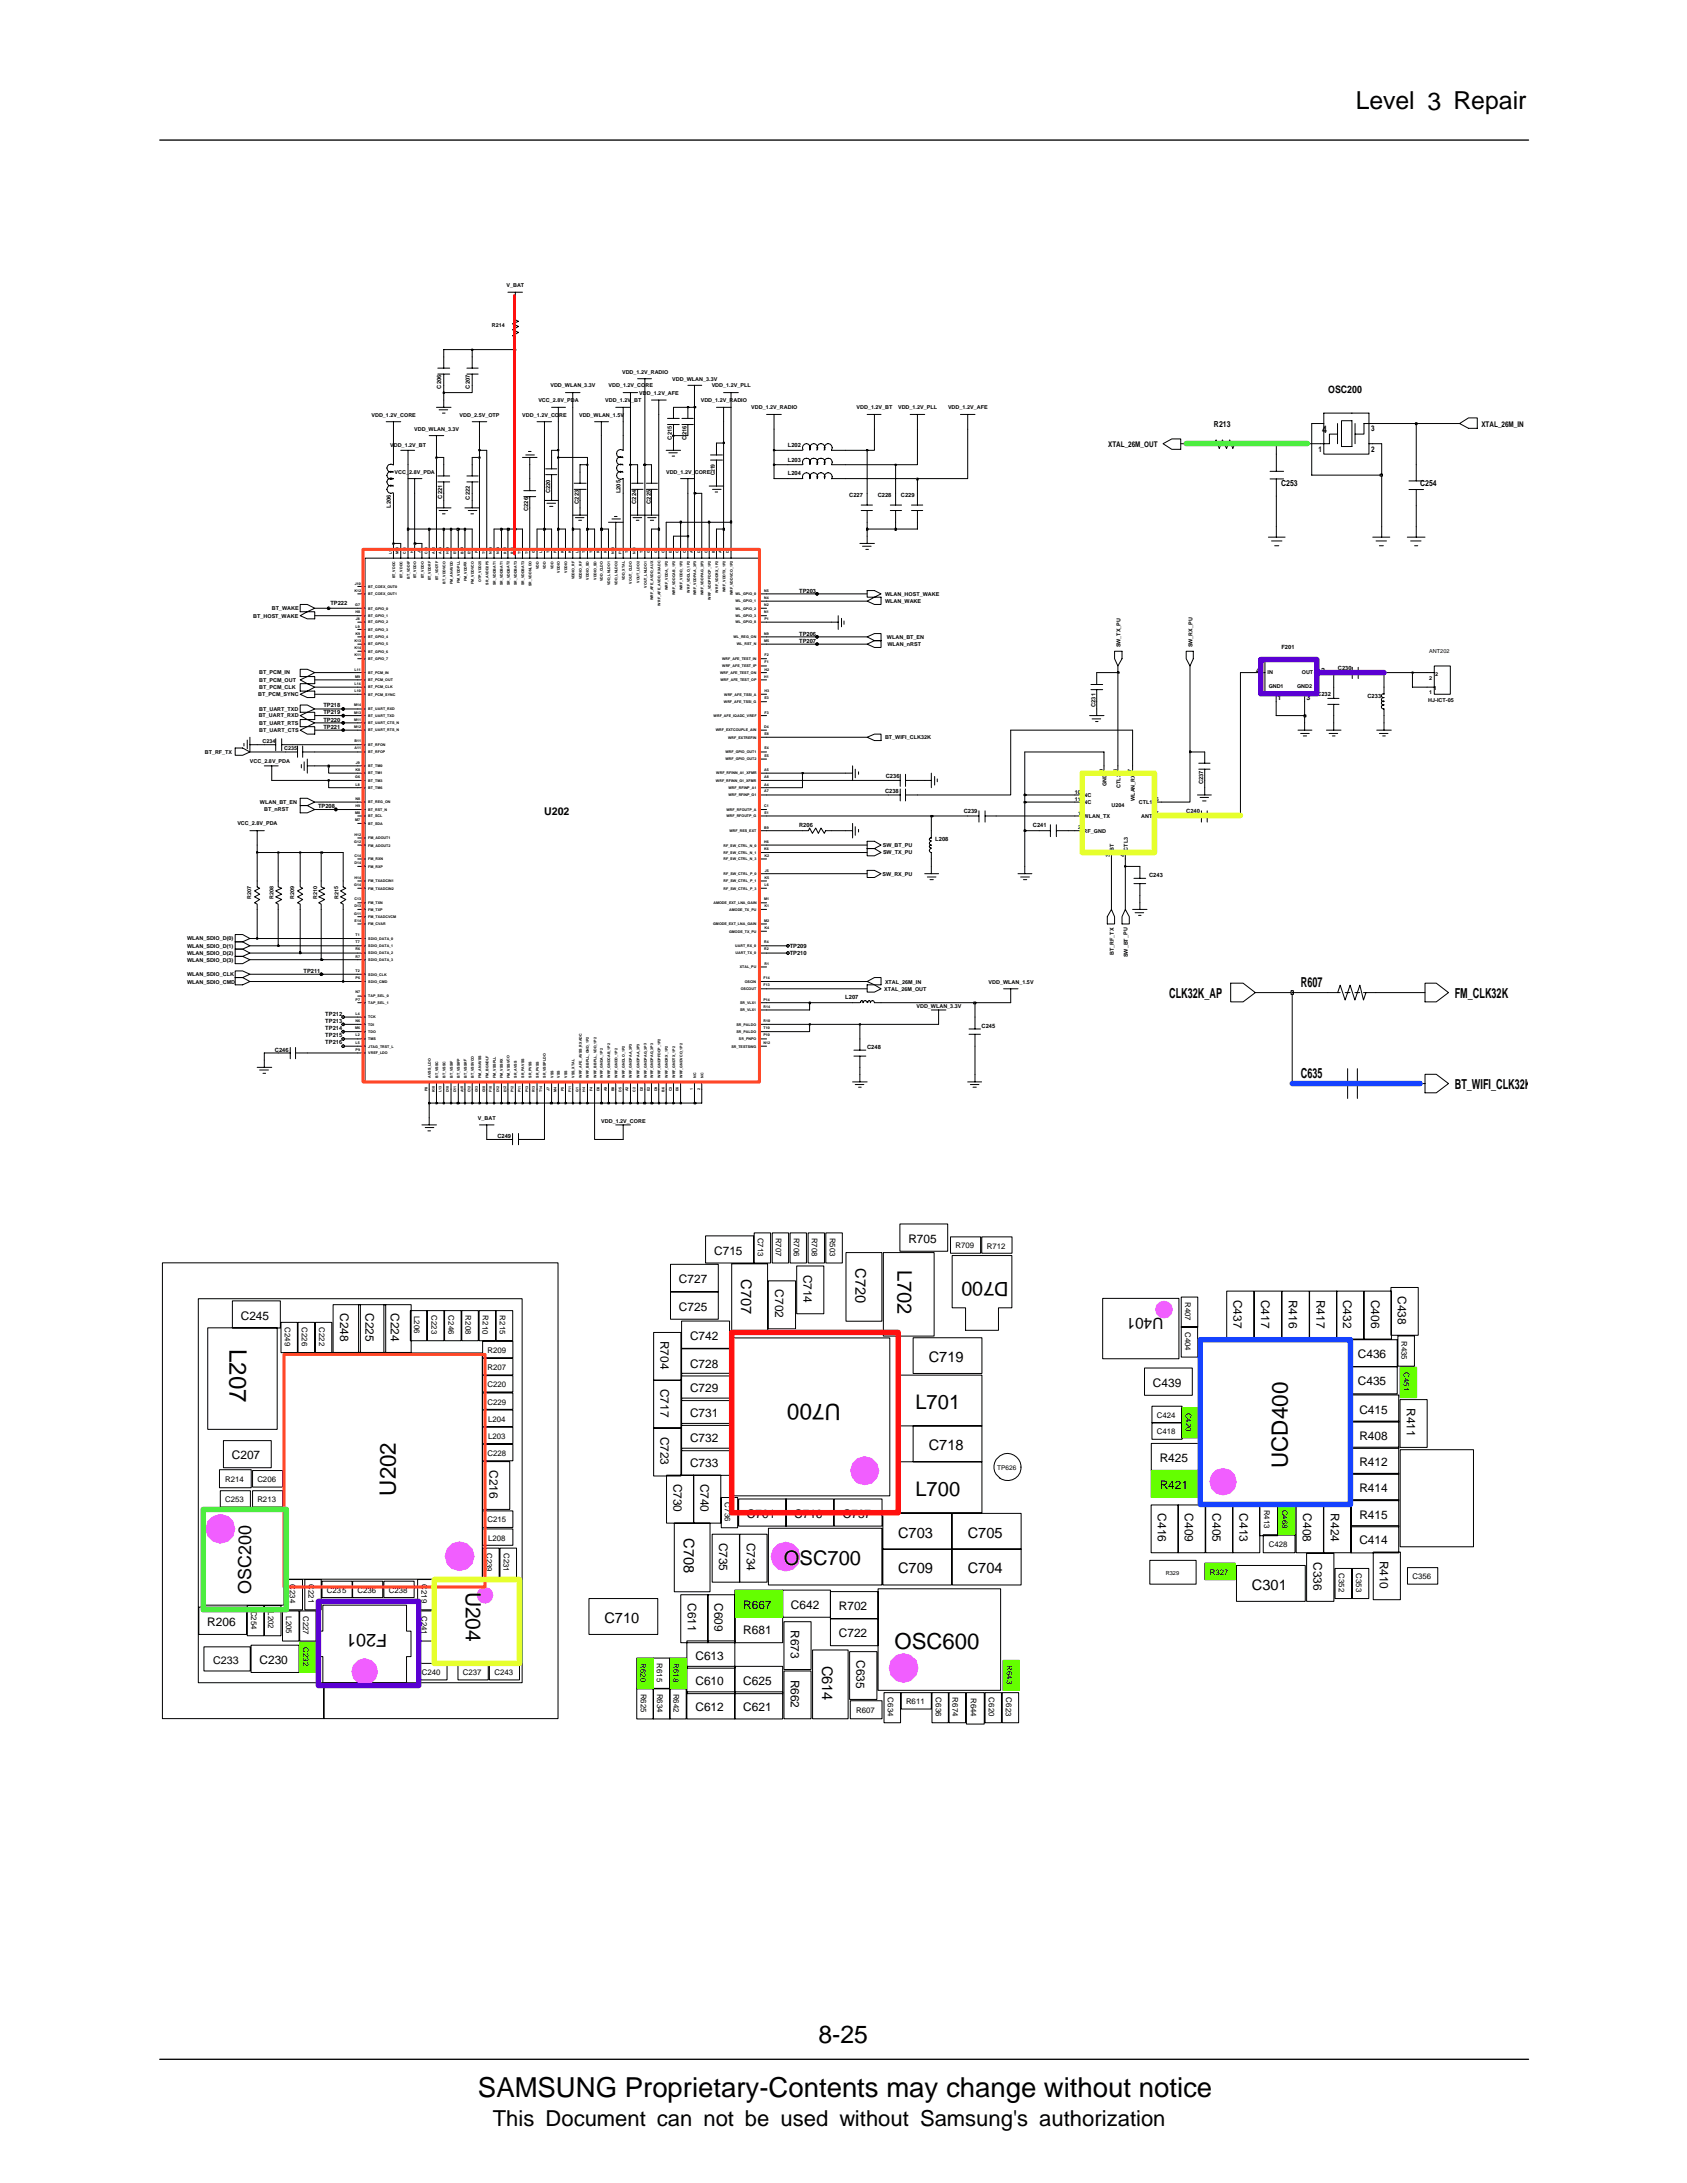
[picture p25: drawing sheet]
<svg xmlns="http://www.w3.org/2000/svg" width="216mm" height="279mm" viewBox="0 0 216 279" stroke-linecap="round" stroke-linejoin="round" font-family="sans-serif">
<defs><g id="words">
<text font-size="3.5" x="61.2" y="268.5">SAMSUNG Proprietary-Contents may change without notice</text>
<g font-size="3.2">
<text x="173.5" y="14">Level 3 Repair</text>
<text x="104.7" y="261.5">8-25</text>
</g>
<text font-size="3.1" x="29.4" y="172.7" transform="rotate(90 29.4 172.7)">L207</text>
<g font-size="2.9">
<text x="107.6" y="179.7" transform="rotate(-180 107.6 179.7)">U700</text>
<text x="50.7" y="191.4" transform="rotate(-90 50.7 191.4)">U202</text>
<text x="164.8" y="187.9" transform="rotate(-90 164.8 187.9)">UCD400</text>
</g>
<g font-size="2.8">
<text x="114.5" y="211.1">OSC600</text>
<text x="63.1" y="272.1">This Document can not be used without Samsung's authorization</text>
</g>
<text font-size="2.7" x="59.6" y="203.7" transform="rotate(90 59.6 203.7)">U204</text>
<g font-size="2.6">
<text x="114.9" y="162.5" transform="rotate(90 114.9 162.5)">L702</text>
<text x="117.2" y="180.4">L701</text>
<text x="117.2" y="191.5">L700</text>
<text x="100.3" y="200.4">OSC700</text>
</g>
<text font-size="2.5" x="129.1" y="164.1" transform="rotate(-180 129.1 164.1)">D700</text>
<g font-size="2.3">
<text x="32.2" y="204" transform="rotate(-90 32.2 204)">OSC200</text>
<text x="49.5" y="209.1" transform="rotate(-180 49.5 209.1)">F201</text>
</g>
<text font-size="2" x="148.9" y="168.7" transform="rotate(-180 148.9 168.7)">U401</text>
<g font-size="1.9">
<text x="94.9" y="163.7" transform="rotate(90 94.9 163.7)">C707</text>
<text x="109.5" y="162.3" transform="rotate(90 109.5 162.3)">C720</text>
<text x="118.9" y="174.3">C719</text>
<text x="118.9" y="185.6">C718</text>
<text x="87.5" y="196.9" transform="rotate(90 87.5 196.9)">C708</text>
<text x="114.9" y="196.8">C703</text>
<text x="123.8" y="196.8">C705</text>
<text x="114.9" y="201.4">C709</text>
<text x="123.8" y="201.4">C704</text>
<text x="160.2" y="203.5">C301</text>
<text x="77.3" y="207.7">C710</text>
<text x="105.2" y="213.2" transform="rotate(90 105.2 213.2)">C614</text>
</g>
<g font-size="1.8">
<text x="149.6" y="127.7">CLK32K_AP</text>
<text x="166.5" y="126.3">R607</text>
<text x="186.2" y="127.7">FM_CLK32K</text>
<text x="166.5" y="138">C635</text>
<text x="186.2" y="139.3">BT_WIFI_CLK32K</text>
</g>
<g font-size="1.5">
<text x="91.4" y="160.6">C715</text>
<text x="116.2" y="159.1">R705</text>
<text x="86.9" y="167.8">C725</text>
<text x="86.9" y="164.2">C727</text>
<text x="99.2" y="165" transform="rotate(90 99.2 165)">C702</text>
<text x="102.8" y="163.1" transform="rotate(90 102.8 163.1)">C714</text>
<text x="157.9" y="166.3" transform="rotate(90 157.9 166.3)">C437</text>
<text x="161.4" y="166.3" transform="rotate(90 161.4 166.3)">C417</text>
<text x="165" y="166.3" transform="rotate(90 165 166.3)">R416</text>
<text x="168.5" y="166.3" transform="rotate(90 168.5 166.3)">R417</text>
<text x="171.9" y="166.3" transform="rotate(90 171.9 166.3)">C432</text>
<text x="175.5" y="166.3" transform="rotate(90 175.5 166.3)">C406</text>
<text x="178.9" y="165.9" transform="rotate(90 178.9 165.9)">C438</text>
<text x="30.8" y="168.9">C245</text>
<text x="43.5" y="168.1" transform="rotate(90 43.5 168.1)">C248</text>
<text x="46.8" y="168.1" transform="rotate(90 46.8 168.1)">C225</text>
<text x="50" y="168.1" transform="rotate(90 50 168.1)">C224</text>
<text x="84.5" y="171.6" transform="rotate(90 84.5 171.6)">R704</text>
<text x="88.3" y="171.5">C742</text>
<text x="173.8" y="173.9">C436</text>
<text x="84.5" y="177.7" transform="rotate(90 84.5 177.7)">C717</text>
<text x="88.3" y="175">C728</text>
<text x="88.3" y="178.2">C729</text>
<text x="147.6" y="177.5">C439</text>
<text x="173.8" y="177.3">C435</text>
<text x="84.5" y="183.9" transform="rotate(90 84.5 183.9)">C723</text>
<text x="88.3" y="181.4">C731</text>
<text x="88.3" y="184.6">C732</text>
<text x="174" y="181">C415</text>
<text x="174" y="184.3">R408</text>
<text x="180" y="180.2" transform="rotate(90 180 180.2)">R411</text>
<text x="29.7" y="186.8">C207</text>
<text x="62.6" y="188.2" transform="rotate(90 62.6 188.2)">C216</text>
<text x="86.2" y="189.9" transform="rotate(90 86.2 189.9)">C730</text>
<text x="88.3" y="187.7">C733</text>
<text x="89.6" y="189.9" transform="rotate(90 89.6 189.9)">C740</text>
<text x="148.4" y="190.6">R421</text>
<text x="148.4" y="187.2">R425</text>
<text x="174" y="187.6">R412</text>
<text x="174" y="191">R414</text>
<text x="92" y="197.4" transform="rotate(90 92 197.4)">C735</text>
<text x="95.6" y="197.4" transform="rotate(90 95.6 197.4)">C734</text>
<text x="95.6" y="194.3">C701</text>
<text x="101.6" y="194.3">C716</text>
<text x="107.9" y="194.3">C737</text>
<text x="148.2" y="193.7" transform="rotate(90 148.2 193.7)">C416</text>
<text x="151.6" y="193.7" transform="rotate(90 151.6 193.7)">C409</text>
<text x="155.2" y="193.7" transform="rotate(90 155.2 193.7)">C405</text>
<text x="158.6" y="193.7" transform="rotate(90 158.6 193.7)">C413</text>
<text x="166.8" y="193.7" transform="rotate(90 166.8 193.7)">C408</text>
<text x="170.3" y="193.7" transform="rotate(90 170.3 193.7)">R424</text>
<text x="174" y="197.7">C414</text>
<text x="174" y="194.4">R415</text>
<text x="168.1" y="199.9" transform="rotate(90 168.1 199.9)">C336</text>
<text x="176.6" y="199.7" transform="rotate(90 176.6 199.7)">R410</text>
<text x="26.5" y="208.1">R206</text>
<text x="88" y="205.2" transform="rotate(90 88 205.2)">C611</text>
<text x="91.5" y="205.2" transform="rotate(90 91.5 205.2)">C609</text>
<text x="95.1" y="205.9">R667</text>
<text x="95.1" y="209.2">R681</text>
<text x="101.2" y="208.6" transform="rotate(90 101.2 208.6)">R673</text>
<text x="101.2" y="205.9">C642</text>
<text x="107.4" y="206.1">R702</text>
<text x="107.4" y="209.5">C722</text>
<text x="33.2" y="213">C230</text>
<text x="89" y="215.7">C610</text>
<text x="89" y="212.4">C613</text>
<text x="95.1" y="215.7">C625</text>
<text x="101.2" y="215" transform="rotate(90 101.2 215)">R662</text>
<text x="109.6" y="212.5" transform="rotate(90 109.6 212.5)">C635</text>
<text x="89" y="218.9">C612</text>
<text x="95.1" y="218.9">C621</text>
</g>
<g font-size="1.4">
<text x="69.6" y="104.3">U202</text>
<text x="27.3" y="212.9">C233</text>
</g>
<g font-size="1.3">
<text x="170" y="50.3">OSC200</text>
<text x="169.2" y="55.4">4</text>
</g>
<g font-size="1.1">
<text x="155.4" y="54.6">R213</text>
<text x="164" y="62.2">C253</text>
<text x="181.8" y="62.2">C254</text>
</g>
<g font-size="1">
<text x="141.8" y="57.1">XTAL_26M_OUT</text>
<text x="168.7" y="57.9">1</text>
<text x="175.5" y="57.9">2</text>
<text x="175.5" y="55.2">3</text>
<text x="189.6" y="54.6">XTAL_26M_IN</text>
<text x="97" y="158.4" transform="rotate(90 97 158.4)">C713</text>
<text x="99.3" y="158.4" transform="rotate(90 99.3 158.4)">R707</text>
<text x="101.6" y="158.4" transform="rotate(90 101.6 158.4)">R706</text>
<text x="103.9" y="158.4" transform="rotate(90 103.9 158.4)">R708</text>
<text x="106.2" y="158.4" transform="rotate(90 106.2 158.4)">R503</text>
<text x="122.3" y="159.8">R709</text>
<text x="126.3" y="159.8">R712</text>
<text x="151.7" y="166.6" transform="rotate(90 151.7 166.6)">R407</text>
<text x="36.4" y="169.9" transform="rotate(90 36.4 169.9)">C249</text>
<text x="38.6" y="169.9" transform="rotate(90 38.6 169.9)">C226</text>
<text x="40.8" y="169.9" transform="rotate(90 40.8 169.9)">C222</text>
<text x="53" y="168.4" transform="rotate(90 53 168.4)">L206</text>
<text x="55.2" y="168.4" transform="rotate(90 55.2 168.4)">C223</text>
<text x="57.4" y="168.4" transform="rotate(90 57.4 168.4)">C246</text>
<text x="59.6" y="168.4" transform="rotate(90 59.6 168.4)">R208</text>
<text x="61.8" y="168.4" transform="rotate(90 61.8 168.4)">R210</text>
<text x="62.4" y="173.1">R209</text>
<text x="64" y="168.4" transform="rotate(90 64 168.4)">R215</text>
<text x="151.7" y="170.5" transform="rotate(90 151.7 170.5)">C404</text>
<text x="179.4" y="171.6" transform="rotate(90 179.4 171.6)">R435</text>
<text x="62.4" y="177.6">C220</text>
<text x="62.4" y="179.8">C229</text>
<text x="62.4" y="175.3">R207</text>
<text x="179.7" y="175.6" transform="rotate(90 179.7 175.6)">C451</text>
<text x="62.5" y="184.2">L203</text>
<text x="62.5" y="182">L204</text>
<text x="148.1" y="183.6">C418</text>
<text x="148.1" y="181.5">C424</text>
<text x="151.7" y="180.8" transform="rotate(90 151.7 180.8)">C420</text>
<text x="28.8" y="189.7">R214</text>
<text x="32.9" y="189.7">C206</text>
<text x="62.4" y="186.4">C228</text>
<text x="28.8" y="192.3">C253</text>
<text x="32.9" y="192.3">R213</text>
<text x="62.4" y="194.9">C215</text>
<text x="62.5" y="197.2">L208</text>
<text x="92.8" y="192.3" transform="rotate(90 92.8 192.3)">C736</text>
<text x="161.8" y="193.2" transform="rotate(90 161.8 193.2)">R413</text>
<text x="164.1" y="193.2" transform="rotate(90 164.1 193.2)">C468</text>
<text x="37.1" y="202.8" transform="rotate(90 37.1 202.8)">C234</text>
<text x="39.5" y="202.8" transform="rotate(90 39.5 202.8)">C221</text>
<text x="41.8" y="203.9">C235</text>
<text x="45.7" y="203.9">C236</text>
<text x="49.8" y="203.9">C238</text>
<text x="53.9" y="202.8" transform="rotate(90 53.9 202.8)">C219</text>
<text x="62.3" y="198.8" transform="rotate(90 62.3 198.8)">C239</text>
<text x="64.5" y="198.8" transform="rotate(90 64.5 198.8)">C231</text>
<text x="154.8" y="201.5">R327</text>
<text x="162.4" y="198">C428</text>
<text x="171.3" y="201.4" transform="rotate(90 171.3 201.4)">C352</text>
<text x="173.5" y="201.4" transform="rotate(90 173.5 201.4)">C353</text>
<text x="180.8" y="202.1">C356</text>
<text x="32.1" y="206.1" transform="rotate(90 32.1 206.1)">C254</text>
<text x="34.3" y="206.2" transform="rotate(90 34.3 206.2)">L202</text>
<text x="36.6" y="206.9" transform="rotate(90 36.6 206.9)">L205</text>
<text x="38.8" y="206.8" transform="rotate(90 38.8 206.8)">C227</text>
<text x="54" y="206.8" transform="rotate(90 54 206.8)">C241</text>
<text x="38.8" y="210.8" transform="rotate(90 38.8 210.8)">C232</text>
<text x="54" y="214.4">C240</text>
<text x="59.2" y="214.4">C237</text>
<text x="63.3" y="214.4">C243</text>
<text x="82" y="212.9" transform="rotate(90 82 212.9)">R620</text>
<text x="84.1" y="212.9" transform="rotate(90 84.1 212.9)">R615</text>
<text x="86.2" y="212.9" transform="rotate(90 86.2 212.9)">R618</text>
<text x="128.8" y="213.1" transform="rotate(90 128.8 213.1)">R643</text>
<text x="82" y="216.8" transform="rotate(90 82 216.8)">R625</text>
<text x="84.1" y="216.8" transform="rotate(90 84.1 216.8)">R634</text>
<text x="86.2" y="216.8" transform="rotate(90 86.2 216.8)">R642</text>
<text x="109.6" y="219.3">R607</text>
<text x="113.6" y="217.3" transform="rotate(90 113.6 217.3)">C634</text>
<text x="116" y="218.1">R611</text>
<text x="119.8" y="217.3" transform="rotate(90 119.8 217.3)">C636</text>
<text x="121.9" y="217.3" transform="rotate(90 121.9 217.3)">R674</text>
<text x="124.2" y="217.4" transform="rotate(90 124.2 217.4)">R644</text>
<text x="126.5" y="217.3" transform="rotate(90 126.5 217.3)">C620</text>
<text x="128.8" y="217.3" transform="rotate(90 128.8 217.3)">C623</text>
</g>
<g font-size=".9">
<text x="160.8" y="86.1">4</text>
<text x="163.5" y="89.6">1</text>
<text x="167.2" y="89.6">3</text>
<text x="169.1" y="86.1">2</text>
</g>
<text font-size=".8" x="127.6" y="188.1">TP626</text>
<g font-size=".7">
<text x="62.9" y="41.9">R214</text>
<text x="64.8" y="36.8">V_BAT</text>
<text x="79.6" y="47.8">VDD_1.2V_RADIO</text>
<text x="47.5" y="53.3">VDD_1.2V_CORE</text>
<text x="56.5" y="49.7" transform="rotate(-90 56.5 49.7)">C206</text>
<text x="58.8" y="53.3">VDD_2.5V_OTP</text>
<text x="60.1" y="49.7" transform="rotate(-90 60.1 49.7)">C207</text>
<text x="66.8" y="53.3">VDD_1.2V_CORE</text>
<text x="68.9" y="51.4">VCC_2.8V_PDA</text>
<text x="70.4" y="49.6">VDD_WLAN_3.3V</text>
<text x="74.1" y="53.3">VDD_WLAN_1.5V</text>
<text x="77.5" y="51.4">VDD_1.2V_BT</text>
<text x="77.9" y="49.6">VDD_1.2V_CORE</text>
<text x="81.8" y="50.5">VDD_1.2V_AFE</text>
<text x="86" y="48.7">VDD_WLAN_3.3V</text>
<text x="89.7" y="51.4">VDD_1.2V_RADIO</text>
<text x="91.1" y="49.6">VDD_1.2V_PLL</text>
<text x="96.1" y="52.4">VDD_1.2V_RADIO</text>
<text x="109.6" y="52.4">VDD_1.2V_BT</text>
<text x="114.9" y="52.4">VDD_1.2V_PLL</text>
<text x="121.3" y="52.4">VDD_1.2V_AFE</text>
<text x="49.9" y="57.2">VDD_1.2V_BT</text>
<text x="53" y="55.2">VDD_WLAN_3.3V</text>
<text x="86" y="56.3" transform="rotate(-90 86 56.3)">C215</text>
<text x="87.9" y="56.3" transform="rotate(-90 87.9 56.3)">C216</text>
<text x="100.8" y="59.1">L203</text>
<text x="100.8" y="57.2">L202</text>
<text x="50" y="65" transform="rotate(-90 50 65)">L206</text>
<text x="50.5" y="60.7">VCC_2.8V_PDA</text>
<text x="56.6" y="63.8" transform="rotate(-90 56.6 63.8)">C221</text>
<text x="60.1" y="63.9" transform="rotate(-90 60.1 63.9)">C222</text>
<text x="67.6" y="65.4" transform="rotate(-90 67.6 65.4)">C226</text>
<text x="70.4" y="63.1" transform="rotate(-90 70.4 63.1)">C220</text>
<text x="74.1" y="64.5" transform="rotate(-90 74.1 64.5)">C223</text>
<text x="79.4" y="63.1" transform="rotate(-90 79.4 63.1)">L205</text>
<text x="81.4" y="64.5" transform="rotate(-90 81.4 64.5)">C224</text>
<text x="83.3" y="64.5" transform="rotate(-90 83.3 64.5)">C225</text>
<text x="85.2" y="60.7">VDD_1.2V_CORE</text>
<text x="91.5" y="60.9" transform="rotate(-90 91.5 60.9)">C219</text>
<text x="100.8" y="60.9">L204</text>
<text x="108.7" y="63.6">C227</text>
<text x="112.3" y="63.6">C228</text>
<text x="115.3" y="63.6">C229</text>
<text x="42.3" y="77.4">TP222</text>
<text x="102.3" y="75.8">TP203</text>
<text x="113.3" y="77.2">WLAN_WAKE</text>
<text x="113.3" y="76.2">WLAN_HOST_WAKE</text>
<text x="32.4" y="79">BT_HOST_WAKE</text>
<text x="34.8" y="78.1">BT_WAKE</text>
<text x="102.3" y="81.3">TP206</text>
<text x="102.3" y="82.3">TP207</text>
<text x="113.5" y="81.7">WLAN_BT_EN</text>
<text x="113.6" y="82.7">WLAN_nRST</text>
<text x="143.4" y="82.9" transform="rotate(-90 143.4 82.9)">SW_TX_PU</text>
<text x="152.6" y="82.9" transform="rotate(-90 152.6 82.9)">SW_RX_PU</text>
<text x="164" y="83.1">F201</text>
<text x="182.9" y="83.6">ANT202</text>
<text x="33" y="89.1">BT_PCM_SYNC</text>
<text x="33.2" y="88.2">BT_PCM_CLK</text>
<text x="33.2" y="86.3">BT_PCM_IN</text>
<text x="33.2" y="87.2">BT_PCM_OUT</text>
<text x="162.2" y="86.3">IN</text>
<text x="162.4" y="88.1">GND1</text>
<text x="166" y="88.1">GND2</text>
<text x="166.6" y="86.3">OUT</text>
<text x="168.6" y="89.1">C232</text>
<text x="171.2" y="85.8">C230</text>
<text x="175" y="89.3">C233</text>
<text x="182.8" y="89.8">HJ-ICT-05</text>
<text x="182.9" y="88.9">1</text>
<text x="182.9" y="87">2</text>
<text x="183.5" y="88.3">1</text>
<text x="183.7" y="86.5">2</text>
<text x="33.1" y="91.8">BT_UART_RXD</text>
<text x="33.2" y="92.8">BT_UART_RTS</text>
<text x="33.2" y="91">BT_UART_TXD</text>
<text x="33.2" y="93.7">BT_UART_CTS</text>
<text x="33.6" y="95.1">C234</text>
<text x="36.4" y="96">C235</text>
<text x="41.4" y="93.3">TP221</text>
<text x="41.4" y="90.5">TP218</text>
<text x="41.4" y="91.4">TP219</text>
<text x="41.4" y="92.4">TP220</text>
<text x="113.3" y="94.6">BT_WIFI_CLK32K</text>
<text x="140.2" y="90.5" transform="rotate(-90 140.2 90.5)">C231</text>
<text x="26.2" y="96.5">BT_RF_TX</text>
<text x="32" y="97.6">VCC_2.8V_PDA</text>
<text x="113.3" y="101.5">C238</text>
<text x="113.4" y="99.6">C236</text>
<text x="137.6" y="101.6">10</text>
<text x="141.2" y="98.8" transform="rotate(-90 141.2 98.8)">9</text>
<text x="141.6" y="100.6" transform="rotate(-90 141.6 100.6)">GND</text>
<text x="143" y="98.8" transform="rotate(-90 143 98.8)">8</text>
<text x="143.4" y="100.8" transform="rotate(-90 143.4 100.8)">CTL2</text>
<text x="144.8" y="98.8" transform="rotate(-90 144.8 98.8)">7</text>
<text x="154" y="100.4" transform="rotate(-90 154 100.4)">C237</text>
<text x="30.4" y="105.6">VCC_2.8V_PDA</text>
<text x="33.3" y="102.9">WLAN_BT_EN</text>
<text x="33.8" y="103.8">BT_nRST</text>
<text x="40.7" y="103.4">TP208</text>
<text x="102.3" y="105.9">R206</text>
<text x="119.7" y="107.7">L208</text>
<text x="123.3" y="104">C239</text>
<text x="132.2" y="105.9">C241</text>
<text x="137.6" y="102.5">11</text>
<text x="138" y="104.3">1</text>
<text x="138" y="106.2">2</text>
<text x="138.7" y="104.7">WLAN_TX</text>
<text x="138.7" y="102.9">NC</text>
<text x="138.7" y="106.6">RF_GND</text>
<text x="138.7" y="102">NC</text>
<text x="142.3" y="103.3">U204</text>
<text x="145.2" y="102.5" transform="rotate(-90 145.2 102.5)">WLAN_RX</text>
<text x="145.8" y="102.9">CTL1</text>
<text x="146" y="104.7">ANT</text>
<text x="147.9" y="104.3">5</text>
<text x="147.9" y="102.5">6</text>
<text x="151.8" y="104">C240</text>
<text x="112.9" y="112.1">SW_RX_PU</text>
<text x="113" y="108.4">SW_BT_PU</text>
<text x="113" y="109.3">SW_TX_PU</text>
<text x="142" y="109.7" transform="rotate(-90 142 109.7)">3</text>
<text x="142.6" y="108.9" transform="rotate(-90 142.6 108.9)">BT</text>
<text x="143.9" y="109.7" transform="rotate(-90 143.9 109.7)">4</text>
<text x="144.3" y="108.9" transform="rotate(-90 144.3 108.9)">CTL3</text>
<text x="147.1" y="112.3">C243</text>
<text x="32.1" y="115.1" transform="rotate(-90 32.1 115.1)">R207</text>
<text x="35" y="115" transform="rotate(-90 35 115)">R208</text>
<text x="37.6" y="115.1" transform="rotate(-90 37.6 115.1)">R209</text>
<text x="40.6" y="115.1" transform="rotate(-90 40.6 115.1)">R210</text>
<text x="43.3" y="115.1" transform="rotate(-90 43.3 115.1)">R215</text>
<text x="23.9" y="125.9">WLAN_SDIO_CMD</text>
<text x="23.9" y="122.2">WLAN_SDIO_D(2)</text>
<text x="23.9" y="123.1">WLAN_SDIO_D(3)</text>
<text x="23.9" y="124.9">WLAN_SDIO_CLK</text>
<text x="23.9" y="121.3">WLAN_SDIO_D(1)</text>
<text x="23.9" y="120.4">WLAN_SDIO_D(0)</text>
<text x="38.8" y="124.5">TP211</text>
<text x="101.1" y="121.3">TP209</text>
<text x="101.1" y="122.3">TP210</text>
<text x="113.3" y="125.9">XTAL_26M_IN</text>
<text x="126.5" y="125.9">VDD_WLAN_1.5V</text>
<text x="142.6" y="122.3" transform="rotate(-90 142.6 122.3)">BT_RF_TX</text>
<text x="144.3" y="122.5" transform="rotate(-90 144.3 122.5)">SW_BT_PU</text>
<text x="41.6" y="131.8">TP214</text>
<text x="41.6" y="130">TP212</text>
<text x="41.6" y="131">TP213</text>
<text x="108.2" y="127.9">L207</text>
<text x="113.2" y="126.8">XTAL_26M_OUT</text>
<text x="117.3" y="129.1">VDD_WLAN_3.3V</text>
<text x="125.6" y="131.5">C245</text>
<text x="35.2" y="134.6">C246</text>
<text x="41.6" y="132.7">TP215</text>
<text x="41.6" y="133.7">TP216</text>
<text x="111" y="134.3">C248</text>
<text x="61.2" y="143.3">V_BAT</text>
<text x="76.9" y="143.7">VDD_1.2V_CORE</text>
<text x="63.6" y="145.6">C249</text>
<text x="149.2" y="201.5">R329</text>
</g>
<g font-size=".5">
<text x="50.1" y="70.9" transform="rotate(-90 50.1 70.9)">L12</text>
<text x="51" y="70.3" transform="rotate(-90 51 70.3)">0</text>
<text x="51" y="71" transform="rotate(-90 51 71)">M1</text>
<text x="51.9" y="70.3" transform="rotate(-90 51.9 70.3)">1</text>
<text x="51.9" y="70.9" transform="rotate(-90 51.9 70.9)">C1</text>
<text x="52.9" y="70.8" transform="rotate(-90 52.9 70.8)">H7</text>
<text x="53.8" y="70.7" transform="rotate(-90 53.8 70.7)">J6</text>
<text x="54.7" y="70.3" transform="rotate(-90 54.7 70.3)">0</text>
<text x="54.7" y="70.9" transform="rotate(-90 54.7 70.9)">C1</text>
<text x="55.6" y="70.3" transform="rotate(-90 55.6 70.3)">2</text>
<text x="55.6" y="70.9" transform="rotate(-90 55.6 70.9)">A1</text>
<text x="56.5" y="70.3" transform="rotate(-90 56.5 70.3)">3</text>
<text x="56.5" y="70.9" transform="rotate(-90 56.5 70.9)">A1</text>
<text x="57.4" y="70.3" transform="rotate(-90 57.4 70.3)">3</text>
<text x="57.4" y="70.9" transform="rotate(-90 57.4 70.9)">H1</text>
<text x="58.4" y="70.9" transform="rotate(-90 58.4 70.9)">E10</text>
<text x="59.3" y="70.3" transform="rotate(-90 59.3 70.3)">4</text>
<text x="59.3" y="70.9" transform="rotate(-90 59.3 70.9)">B1</text>
<text x="60.2" y="70.9" transform="rotate(-90 60.2 70.9)">E13</text>
<text x="61.2" y="70.8" transform="rotate(-90 61.2 70.8)">P4</text>
<text x="62.1" y="70.9" transform="rotate(-90 62.1 70.9)">T12</text>
<text x="62.9" y="70.3" transform="rotate(-90 62.9 70.3)">3</text>
<text x="62.9" y="70.9" transform="rotate(-90 62.9 70.9)">N1</text>
<text x="63.9" y="70.3" transform="rotate(-90 63.9 70.3)">4</text>
<text x="63.9" y="70.9" transform="rotate(-90 63.9 70.9)">N1</text>
<text x="64.8" y="70.3" transform="rotate(-90 64.8 70.3)">2</text>
<text x="64.8" y="70.9" transform="rotate(-90 64.8 70.9)">R1</text>
<text x="65.7" y="70.3" transform="rotate(-90 65.7 70.3)">1</text>
<text x="65.7" y="70.9" transform="rotate(-90 65.7 70.9)">R1</text>
<text x="66.7" y="70.9" transform="rotate(-90 66.7 70.9)">T11</text>
<text x="67.6" y="70.9" transform="rotate(-90 67.6 70.9)">T13</text>
<text x="68.5" y="70.8" transform="rotate(-90 68.5 70.8)">G8</text>
<text x="69.4" y="70.8" transform="rotate(-90 69.4 70.8)">L1</text>
<text x="70.3" y="70.8" transform="rotate(-90 70.3 70.8)">T4</text>
<text x="71.2" y="70.8" transform="rotate(-90 71.2 70.8)">P2</text>
<text x="72.2" y="70.8" transform="rotate(-90 72.2 70.8)">R5</text>
<text x="73.1" y="70.8" transform="rotate(-90 73.1 70.8)">K7</text>
<text x="74" y="70.8" transform="rotate(-90 74 70.8)">L7</text>
<text x="74.9" y="70.8" transform="rotate(-90 74.9 70.8)">T5</text>
<text x="75.8" y="70.8" transform="rotate(-90 75.8 70.8)">T6</text>
<text x="76.7" y="70.8" transform="rotate(-90 76.7 70.8)">R8</text>
<text x="77.7" y="70.8" transform="rotate(-90 77.7 70.8)">R9</text>
<text x="78.6" y="70.3" transform="rotate(-90 78.6 70.3)">0</text>
<text x="78.6" y="70.9" transform="rotate(-90 78.6 70.9)">N1</text>
<text x="79.5" y="70.9" transform="rotate(-90 79.5 70.9)">F12</text>
<text x="80.4" y="70.8" transform="rotate(-90 80.4 70.8)">T8</text>
<text x="81.3" y="70.3" transform="rotate(-90 81.3 70.3)">1</text>
<text x="81.3" y="70.9" transform="rotate(-90 81.3 70.9)">N1</text>
<text x="82.3" y="70.8" transform="rotate(-90 82.3 70.8)">T9</text>
<text x="83.2" y="70.8" transform="rotate(-90 83.2 70.8)">G3</text>
<text x="84.1" y="70.8" transform="rotate(-90 84.1 70.8)">G2</text>
<text x="85" y="70.8" transform="rotate(-90 85 70.8)">C7</text>
<text x="86" y="70.8" transform="rotate(-90 86 70.8)">E7</text>
<text x="86.8" y="70.8" transform="rotate(-90 86.8 70.8)">C8</text>
<text x="87.8" y="70.8" transform="rotate(-90 87.8 70.8)">C5</text>
<text x="88.7" y="70.8" transform="rotate(-90 88.7 70.8)">A1</text>
<text x="89.6" y="70.8" transform="rotate(-90 89.6 70.8)">D1</text>
<text x="90.6" y="70.8" transform="rotate(-90 90.6 70.8)">C9</text>
<text x="91.5" y="70.8" transform="rotate(-90 91.5 70.8)">B5</text>
<text x="92.3" y="70.8" transform="rotate(-90 92.3 70.8)">A3</text>
<text x="93.3" y="70.8" transform="rotate(-90 93.3 70.8)">D6</text>
<text x="45.4" y="75.8">K12</text>
<text x="45.4" y="74.8">J10</text>
<text x="45.5" y="77.5">G7</text>
<text x="47.1" y="75.2">BT_COEX_OUT0</text>
<text x="47.1" y="76.2">BT_COEX_OUT1</text>
<text x="50.6" y="74" transform="rotate(-90 50.6 74)">BT_VDDC</text>
<text x="51.5" y="74" transform="rotate(-90 51.5 74)">BT_VDDC</text>
<text x="52.5" y="74.1" transform="rotate(-90 52.5 74.1)">BT_VDDIF</text>
<text x="53.3" y="74" transform="rotate(-90 53.3 74)">BT_VDDO</text>
<text x="54.2" y="74" transform="rotate(-90 54.2 74)">BT_VDDO</text>
<text x="55.1" y="74.3" transform="rotate(-90 55.1 74.3)">BT_VDDRF</text>
<text x="56.1" y="74.3" transform="rotate(-90 56.1 74.3)">BT_VDDTF</text>
<text x="57" y="74.7" transform="rotate(-90 57 74.7)">BT_VDDVCO</text>
<text x="58" y="74.7" transform="rotate(-90 58 74.7)">FM_ANAVDD</text>
<text x="58.9" y="74.6" transform="rotate(-90 58.9 74.6)">FM_VDDPLL</text>
<text x="59.7" y="74.4" transform="rotate(-90 59.7 74.4)">FM_VDDRX</text>
<text x="60.6" y="74.7" transform="rotate(-90 60.6 74.7)">FM_VDDVCO</text>
<text x="61.6" y="74.5" transform="rotate(-90 61.6 74.5)">OTP_VDD25</text>
<text x="62.5" y="74.9" transform="rotate(-90 62.5 74.9)">SR_AVDD2P5</text>
<text x="63.5" y="74.9" transform="rotate(-90 63.5 74.9)">SR_VDDBAT1</text>
<text x="64.4" y="74.9" transform="rotate(-90 64.4 74.9)">SR_VDDBAT1</text>
<text x="65.2" y="74.9" transform="rotate(-90 65.2 74.9)">SR_VDDBAT2</text>
<text x="66.1" y="74.9" transform="rotate(-90 66.1 74.9)">SR_VDDBAT3</text>
<text x="67.1" y="74.9" transform="rotate(-90 67.1 74.9)">SR_VDDBAT3</text>
<text x="68" y="75" transform="rotate(-90 68 75)">SR_VDDNLDO</text>
<text x="69" y="72.8" transform="rotate(-90 69 72.8)">VDD</text>
<text x="69.9" y="72.8" transform="rotate(-90 69.9 72.8)">VDD</text>
<text x="70.8" y="72.8" transform="rotate(-90 70.8 72.8)">VDD</text>
<text x="71.6" y="73.3" transform="rotate(-90 71.6 73.3)">VDDIO</text>
<text x="72.6" y="73.3" transform="rotate(-90 72.6 73.3)">VDDIO</text>
<text x="73.5" y="74.2" transform="rotate(-90 73.5 74.2)">VDDIO_RF</text>
<text x="74.5" y="74.2" transform="rotate(-90 74.5 74.2)">VDDIO_RF</text>
<text x="75.4" y="74.2" transform="rotate(-90 75.4 74.2)">VDDIO_SD</text>
<text x="76.3" y="74.2" transform="rotate(-90 76.3 74.2)">VDDIO_SD</text>
<text x="77.2" y="74.4" transform="rotate(-90 77.2 74.4)">VDD_CLDO</text>
<text x="78.1" y="74.9" transform="rotate(-90 78.1 74.9)">VDD_LNLDO1</text>
<text x="79" y="74.9" transform="rotate(-90 79 74.9)">VDD_LNLDO2</text>
<text x="80" y="74.3" transform="rotate(-90 80 74.3)">VDD_XTAL</text>
<text x="80.9" y="74.7" transform="rotate(-90 80.9 74.7)">VOUT_CLDO</text>
<text x="81.8" y="74.6" transform="rotate(-90 81.8 74.6)">VOUT_LDO2</text>
<text x="82.8" y="75.2" transform="rotate(-90 82.8 75.2)">VOUT_LNLDO1</text>
<text x="83.6" y="76.9" transform="rotate(-90 83.6 76.9)">WRF_AFE_AVDD_AUX</text>
<text x="84.5" y="77.5" transform="rotate(-90 84.5 77.5)">WRF_AFE_AVDD_RXADC</text>
<text x="85.5" y="75.5" transform="rotate(-90 85.5 75.5)">WRF_VDDA_1P2</text>
<text x="86.4" y="76.2" transform="rotate(-90 86.4 76.2)">WRF_VDDCAB_1P2</text>
<text x="87.3" y="75.5" transform="rotate(-90 87.3 75.5)">WRF_VDDD_1P2</text>
<text x="88.3" y="75.8" transform="rotate(-90 88.3 75.8)">WRF_VDDLO_1P2</text>
<text x="89.1" y="76.2" transform="rotate(-90 89.1 76.2)">WRF_VDDPAA_3P3</text>
<text x="90" y="76.2" transform="rotate(-90 90 76.2)">WRF_VDDPAG_3P3</text>
<text x="91" y="76.7" transform="rotate(-90 91 76.7)">WRF_VDDPFDCP_1P2</text>
<text x="91.9" y="75.8" transform="rotate(-90 91.9 75.8)">WRF_VDDRX_1P2</text>
<text x="92.8" y="75.8" transform="rotate(-90 92.8 75.8)">WRF_VDDTX_1P2</text>
<text x="93.8" y="76.2" transform="rotate(-90 93.8 76.2)">WRF_VDDVCO_1P2</text>
<text x="94.1" y="77.1">WL_GPIO_1</text>
<text x="94.1" y="76.2">WL_GPIO_0</text>
<text x="97.8" y="77.5">N2</text>
<text x="97.8" y="76.6">N4</text>
<text x="97.8" y="75.8">N5</text>
<text x="45.4" y="83.9">K11</text>
<text x="45.4" y="82.2">K13</text>
<text x="45.4" y="83">K14</text>
<text x="45.5" y="78.4">H8</text>
<text x="45.5" y="81.3">K9</text>
<text x="45.5" y="80.3">L9</text>
<text x="45.5" y="79.4">J8</text>
<text x="47.1" y="80.8">BT_GPIO_3</text>
<text x="47.1" y="79">BT_GPIO_1</text>
<text x="47.1" y="82.6">BT_GPIO_5</text>
<text x="47.1" y="83.5">BT_GPIO_6</text>
<text x="47.1" y="81.7">BT_GPIO_4</text>
<text x="47.1" y="79.8">BT_GPIO_2</text>
<text x="47.1" y="78">BT_GPIO_0</text>
<text x="93.9" y="81.7">WL_REG_ON</text>
<text x="94.1" y="78">WL_GPIO_2</text>
<text x="94.1" y="79">WL_GPIO_3</text>
<text x="94.1" y="79.8">WL_GPIO_8</text>
<text x="94.3" y="82.6">WL_RST_N</text>
<text x="97.8" y="82.2">M5</text>
<text x="97.8" y="78.4">N1</text>
<text x="97.8" y="81.3">N9</text>
<text x="97.8" y="79.4">P1</text>
<text x="97.9" y="83.9">F2</text>
<text x="45.4" y="87.7">L14</text>
<text x="45.4" y="88.6">L10</text>
<text x="45.4" y="85.8">L11</text>
<text x="45.5" y="86.8">M9</text>
<text x="47.1" y="87.2">BT_PCM_OUT</text>
<text x="47.1" y="84.5">BT_GPIO_7</text>
<text x="47.1" y="88.1">BT_PCM_CLK</text>
<text x="47.1" y="89">BT_PCM_SYNC</text>
<text x="47.1" y="86.3">BT_PCM_IN</text>
<text x="92.2" y="86.3">WRF_AFE_TEST_ON</text>
<text x="92.2" y="87.2">WRF_AFE_TEST_OP</text>
<text x="92.4" y="84.5">WRF_AFE_TEST_IN</text>
<text x="92.4" y="85.4">WRF_AFE_TEST_IP</text>
<text x="92.6" y="90">WRF_AFE_TSSI_G</text>
<text x="92.7" y="89">WRF_AFE_TSSI_A</text>
<text x="97.8" y="86.8">H1</text>
<text x="97.8" y="89.5">E3</text>
<text x="97.8" y="85.8">H2</text>
<text x="97.8" y="88.6">H3</text>
<text x="97.9" y="84.9">F1</text>
<text x="45.3" y="92.3">M11</text>
<text x="45.3" y="93.2">M12</text>
<text x="45.3" y="91.3">M13</text>
<text x="45.3" y="90.4">M14</text>
<text x="45.4" y="95">B11</text>
<text x="45.4" y="95.9">A11</text>
<text x="47.1" y="95.5">BT_RFON</text>
<text x="47.1" y="92.7">BT_UART_CTS_N</text>
<text x="47.1" y="93.6">BT_UART_RTS_N</text>
<text x="47.1" y="91.8">BT_UART_TXD</text>
<text x="47.1" y="90.9">BT_UART_RXD</text>
<text x="91.3" y="91.8">WRF_AFE_IQADC_VREF</text>
<text x="91.6" y="93.6">WRF_EXTCOUPLE_AIN</text>
<text x="93.2" y="94.5">WRF_EXTREFIN</text>
<text x="97.8" y="93.2">D4</text>
<text x="97.8" y="94.1">E8</text>
<text x="97.8" y="95.9">E4</text>
<text x="97.9" y="91.3">F3</text>
<text x="45.5" y="99.6">G6</text>
<text x="45.5" y="98.7">K8</text>
<text x="45.5" y="100.6">L8</text>
<text x="45.5" y="97.7">J9</text>
<text x="47.1" y="101">BT_TM6</text>
<text x="47.1" y="96.4">BT_RFOP</text>
<text x="47.1" y="99.1">BT_TM1</text>
<text x="47.1" y="98.2">BT_TM0</text>
<text x="47.1" y="100.1">BT_TM3</text>
<text x="91.6" y="100.1">WRF_RFINN_G1_XFMR</text>
<text x="91.7" y="99.1">WRF_RFINN_A1_XFMR</text>
<text x="92.8" y="96.4">WRF_GPIO_OUT1</text>
<text x="92.8" y="97.3">WRF_GPIO_OUT2</text>
<text x="93.2" y="101.9">WRF_RFINP_G1</text>
<text x="93.2" y="101">WRF_RFINP_A1</text>
<text x="97.8" y="100.6">A4</text>
<text x="97.8" y="98.7">A5</text>
<text x="97.8" y="101.4">A7</text>
<text x="97.8" y="99.6">A8</text>
<text x="97.8" y="96.8">E5</text>
<text x="45.3" y="107.8">G12</text>
<text x="45.4" y="107">H12</text>
<text x="45.5" y="105.1">M7</text>
<text x="45.5" y="104.2">M8</text>
<text x="45.5" y="103.3">H9</text>
<text x="45.5" y="102.3">N8</text>
<text x="47.1" y="105.6">BT_SDA</text>
<text x="47.1" y="104.6">BT_SCL</text>
<text x="47.1" y="103.8">BT_RST_N</text>
<text x="47.1" y="102.8">BT_REG_ON</text>
<text x="47.1" y="107.4">FM_ADOUT1</text>
<text x="93" y="104.6">WRF_RFOUTP_G</text>
<text x="93" y="103.8">WRF_RFOUTP_A</text>
<text x="93.4" y="106.5">WRF_RES_EXT</text>
<text x="97.8" y="107.8">H6</text>
<text x="97.8" y="106.1">B9</text>
<text x="97.8" y="103.3">C1</text>
<text x="97.8" y="104.2">E1</text>
<text x="45.3" y="113.3">G14</text>
<text x="45.4" y="110.6">D14</text>
<text x="45.4" y="112.5">H14</text>
<text x="45.4" y="109.7">C14</text>
<text x="47.1" y="111.1">FM_RXP</text>
<text x="47.1" y="112.9">FM_TXADCIN1</text>
<text x="47.1" y="110.1">FM_RXN</text>
<text x="47.1" y="113.9">FM_TXADCIN2</text>
<text x="47.1" y="108.4">FM_ADOUT2</text>
<text x="92.6" y="108.4">RF_SW_CTRL_N_0</text>
<text x="92.6" y="109.3">RF_SW_CTRL_N_1</text>
<text x="92.6" y="110.1">RF_SW_CTRL_N_3</text>
<text x="92.6" y="112.9">RF_SW_CTRL_P_1</text>
<text x="92.6" y="113.9">RF_SW_CTRL_P_3</text>
<text x="92.6" y="112">RF_SW_CTRL_P_0</text>
<text x="97.8" y="108.8">K6</text>
<text x="97.8" y="112.5">K5</text>
<text x="97.8" y="109.7">K2</text>
<text x="97.9" y="113.3">L6</text>
<text x="97.9" y="111.6">J5</text>
<text x="45.3" y="117.1">G11</text>
<text x="45.4" y="116.1">D13</text>
<text x="45.4" y="115.2">C13</text>
<text x="45.4" y="118">E14</text>
<text x="45.5" y="119.8">T1</text>
<text x="47.1" y="116.6">FM_TXP</text>
<text x="47.1" y="115.7">FM_TXN</text>
<text x="47.1" y="117.5">FM_TXADCVCM</text>
<text x="47.1" y="118.4">FM_CVAR</text>
<text x="91.3" y="118.4">GMODE_EXT_LNA_GAIN</text>
<text x="91.3" y="115.7">AMODE_EXT_LNA_GAIN</text>
<text x="93.3" y="119.4">GMODE_TX_PU</text>
<text x="93.3" y="116.6">AMODE_TX_PU</text>
<text x="97.8" y="118">M2</text>
<text x="97.8" y="115.2">M1</text>
<text x="97.8" y="118.9">K4</text>
<text x="97.8" y="116.1">K1</text>
<text x="45.5" y="122.6">R7</text>
<text x="45.5" y="121.6">R6</text>
<text x="45.5" y="120.7">T7</text>
<text x="45.5" y="124.4">T2</text>
<text x="45.5" y="125.3">P6</text>
<text x="47.1" y="122.2">SDIO_DATA_2</text>
<text x="47.1" y="123">SDIO_DATA_3</text>
<text x="47.1" y="121.2">SDIO_DATA_1</text>
<text x="47.1" y="124.9">SDIO_CLK</text>
<text x="47.1" y="120.3">SDIO_DATA_0</text>
<text x="47.1" y="125.8">SDIO_CMD</text>
<text x="94.1" y="121.2">UART_RX_0</text>
<text x="94.1" y="122.2">UART_TX_0</text>
<text x="94.7" y="123.9">XTAL_PU</text>
<text x="95.3" y="125.8">OSCIN</text>
<text x="97.7" y="125.3">F14</text>
<text x="97.8" y="120.7">R4</text>
<text x="97.8" y="121.6">R2</text>
<text x="97.8" y="123.5">R1</text>
<text x="45.5" y="131.7">M6</text>
<text x="45.5" y="127.1">N7</text>
<text x="45.5" y="130.9">N6</text>
<text x="45.5" y="129.9">L4</text>
<text x="45.5" y="128.1">P7</text>
<text x="47.1" y="131.3">TDI</text>
<text x="47.1" y="127.7">TAP_SEL_0</text>
<text x="47.1" y="130.3">TCK</text>
<text x="47.1" y="128.5">TAP_SEL_1</text>
<text x="94.3" y="131.3">SR_PALDO</text>
<text x="94.7" y="129.4">SR_VLX1</text>
<text x="94.7" y="128.5">SR_VLX1</text>
<text x="94.8" y="126.7">OSCOUT</text>
<text x="97.7" y="129">R14</text>
<text x="97.7" y="128.1">P14</text>
<text x="97.7" y="130.9">R10</text>
<text x="97.7" y="126.2">F13</text>
<text x="97.7" y="131.7">T10</text>
<text x="45.5" y="132.6">L2</text>
<text x="45.5" y="133.6">L5</text>
<text x="45.5" y="134.5">P9</text>
<text x="47.1" y="132.2">TDO</text>
<text x="47.1" y="133.1">TMS</text>
<text x="47.1" y="134.1">JTAG_TRST_L</text>
<text x="47.1" y="134.9">VREF_LDO</text>
<text x="55.1" y="138" transform="rotate(-90 55.1 138)">AVSS_LDO</text>
<text x="56.1" y="138" transform="rotate(-90 56.1 138)">BT_VSSC</text>
<text x="57" y="138" transform="rotate(-90 57 138)">BT_VSSC</text>
<text x="58" y="138" transform="rotate(-90 58 138)">BT_VSSIF</text>
<text x="58.9" y="138" transform="rotate(-90 58.9 138)">BT_VSSIFP</text>
<text x="59.7" y="138" transform="rotate(-90 59.7 138)">BT_VSSRF</text>
<text x="60.6" y="138" transform="rotate(-90 60.6 138)">BT_VSSVCO</text>
<text x="61.6" y="138" transform="rotate(-90 61.6 138)">FM_ANAVSS</text>
<text x="62.5" y="138" transform="rotate(-90 62.5 138)">FM_BGNDLF</text>
<text x="63.5" y="138" transform="rotate(-90 63.5 138)">FM_VSSPLL</text>
<text x="64.4" y="138" transform="rotate(-90 64.4 138)">FM_VSSRX</text>
<text x="65.2" y="138" transform="rotate(-90 65.2 138)">FM_VSSVCO</text>
<text x="66.1" y="138" transform="rotate(-90 66.1 138)">SR_AVSS</text>
<text x="67.1" y="138" transform="rotate(-90 67.1 138)">SR_PAVSS</text>
<text x="68" y="138" transform="rotate(-90 68 138)">SR_PVSS</text>
<text x="69" y="138" transform="rotate(-90 69 138)">SR_PVSS</text>
<text x="69.9" y="138" transform="rotate(-90 69.9 138)">SR_VSSPLDO</text>
<text x="70.8" y="138" transform="rotate(-90 70.8 138)">VSS</text>
<text x="71.6" y="138" transform="rotate(-90 71.6 138)">VSS</text>
<text x="72.6" y="138" transform="rotate(-90 72.6 138)">VSS</text>
<text x="73.5" y="138" transform="rotate(-90 73.5 138)">VSS_XTAL</text>
<text x="74.5" y="138" transform="rotate(-90 74.5 138)">WRF_AFE_AVSS_RXADC</text>
<text x="75.4" y="138" transform="rotate(-90 75.4 138)">WRF_BBPLL_GND_1P2</text>
<text x="76.3" y="138" transform="rotate(-90 76.3 138)">WRF_BBPLL_VDD_1P2</text>
<text x="77.2" y="138" transform="rotate(-90 77.2 138)">WRF_GNDA_1P2</text>
<text x="78.1" y="138" transform="rotate(-90 78.1 138)">WRF_GNDCAB_1P2</text>
<text x="79" y="138" transform="rotate(-90 79 138)">WRF_GNDD_1P2</text>
<text x="80" y="138" transform="rotate(-90 80 138)">WRF_GNDLO_1P2</text>
<text x="80.9" y="138" transform="rotate(-90 80.9 138)">WRF_GNDPAA_3P3</text>
<text x="81.8" y="138" transform="rotate(-90 81.8 138)">WRF_GNDPAA_3P3</text>
<text x="82.8" y="138" transform="rotate(-90 82.8 138)">WRF_GNDPAG_3P3</text>
<text x="83.6" y="138" transform="rotate(-90 83.6 138)">WRF_GNDPAG_3P3</text>
<text x="84.5" y="138" transform="rotate(-90 84.5 138)">WRF_GNDPFDCP_1P2</text>
<text x="85.5" y="138" transform="rotate(-90 85.5 138)">WRF_GNDRX_1P2</text>
<text x="86.4" y="138" transform="rotate(-90 86.4 138)">WRF_GNDTX_1P2</text>
<text x="87.3" y="138" transform="rotate(-90 87.3 138)">WRF_GNDVCO_1P2</text>
<text x="89.1" y="138" transform="rotate(-90 89.1 138)">NC</text>
<text x="90" y="138" transform="rotate(-90 90 138)">NC</text>
<text x="93.6" y="134.1">SR_TESTSWG</text>
<text x="94.3" y="132.2">SR_PALDO</text>
<text x="94.6" y="133.1">SR_PNPO</text>
<text x="97.7" y="133.6">N12</text>
<text x="97.7" y="132.6">P10</text>
<text x="54.7" y="139.7" transform="rotate(-90 54.7 139.7)">P8</text>
<text x="55.6" y="139.8" transform="rotate(-90 55.6 139.8)">K10</text>
<text x="56.5" y="139.8" transform="rotate(-90 56.5 139.8)">L13</text>
<text x="57.4" y="139.8" transform="rotate(-90 57.4 139.8)">D10</text>
<text x="58.4" y="139.8" transform="rotate(-90 58.4 139.8)">D11</text>
<text x="59.3" y="139.8" transform="rotate(-90 59.3 139.8)">A10</text>
<text x="60.2" y="139.8" transform="rotate(-90 60.2 139.8)">C12</text>
<text x="61.2" y="139.8" transform="rotate(-90 61.2 139.8)">G13</text>
<text x="62.1" y="139.8" transform="rotate(-90 62.1 139.8)">G10</text>
<text x="62.9" y="139.8" transform="rotate(-90 62.9 139.8)">F10</text>
<text x="63.9" y="139.8" transform="rotate(-90 63.9 139.8)">D12</text>
<text x="64.8" y="139.8" transform="rotate(-90 64.8 139.8)">E12</text>
<text x="65.7" y="139.8" transform="rotate(-90 65.7 139.8)">P12</text>
<text x="66.7" y="139.8" transform="rotate(-90 66.7 139.8)">P11</text>
<text x="67.6" y="139.8" transform="rotate(-90 67.6 139.8)">P13</text>
<text x="68.5" y="139.8" transform="rotate(-90 68.5 139.8)">R13</text>
<text x="69.4" y="139.8" transform="rotate(-90 69.4 139.8)">T14</text>
<text x="70.3" y="139.7" transform="rotate(-90 70.3 139.7)">J7</text>
<text x="71.2" y="139.7" transform="rotate(-90 71.2 139.7)">M4</text>
<text x="72.2" y="139.7" transform="rotate(-90 72.2 139.7)">P5</text>
<text x="73.1" y="139.8" transform="rotate(-90 73.1 139.8)">F11</text>
<text x="74" y="139.7" transform="rotate(-90 74 139.7)">G1</text>
<text x="74.9" y="139.7" transform="rotate(-90 74.9 139.7)">H4</text>
<text x="75.8" y="139.7" transform="rotate(-90 75.8 139.7)">F4</text>
<text x="76.7" y="139.7" transform="rotate(-90 76.7 139.7)">D8</text>
<text x="77.7" y="139.7" transform="rotate(-90 77.7 139.7)">A9</text>
<text x="78.6" y="139.7" transform="rotate(-90 78.6 139.7)">B8</text>
<text x="79.5" y="139.7" transform="rotate(-90 79.5 139.7)">D5</text>
<text x="80.4" y="139.7" transform="rotate(-90 80.4 139.7)">A2</text>
<text x="81.3" y="139.7" transform="rotate(-90 81.3 139.7)">C2</text>
<text x="82.3" y="139.7" transform="rotate(-90 82.3 139.7)">D2</text>
<text x="83.2" y="139.7" transform="rotate(-90 83.2 139.7)">E2</text>
<text x="84.1" y="139.7" transform="rotate(-90 84.1 139.7)">D9</text>
<text x="85" y="139.7" transform="rotate(-90 85 139.7)">B6</text>
<text x="86" y="139.7" transform="rotate(-90 86 139.7)">C3</text>
<text x="86.8" y="139.7" transform="rotate(-90 86.8 139.7)">E6</text>
<text x="88.7" y="139.5" transform="rotate(-90 88.7 139.5)">1</text>
<text x="89.6" y="139.5" transform="rotate(-90 89.6 139.5)">2</text>
</g>
</g></defs>
<path d="M20.4 263.6h175.2" fill="none" stroke="#000" stroke-width=".17"/>
<path d="M20.8 265.5h174.8v9h-174.8z" fill="#fff"/>
<path d="M20.4 17.9h175.2" fill="none" stroke="#000" stroke-width=".17"/>
<g fill="none" stroke="#000" stroke-width=".13">
<path d="M65 37.4h1.9M66 37.4v1.8M49.4 54h1.9M50.3 59.5a.51 .51 0 0 0-.6 .1 .51 .51 0 0 0-.1 .6 .51 .51 0 0 0 .7 .1M50.4 54v1.8M50.4 57.6v1.9M51.3 57.6h1.8M52.2 57.6v1.9M54.9 55.8h1.9M55.9 55.8v1.8M55.9 52.1h1.8M56 47.1h1.6"/>
<path d="M56 47.9h1.6M56.2 52.5h1.1M56.6 52.9h.4M56.8 51.2v.9M56.8 45.7v1.4M56.8 47.9v1.4M56.8 59.5v1.4M59.8 47.1h1.4M59.8 47.9h1.4M60.4 59.5v1.4M60.4 45.7v1.4M60.4 47.9v1.4"/>
<path d="M60.4 54h1.9M61.4 54v1.8M66 40.9l.4 .2-.8 .3 .8 .4-.8 .4 .8 .3-.8 .5 .4 .1v.7M66 40.2v.9M66 41.4v.4M66 42.2v.3M66 43v.1M66.9 58.5h1.8M67.3 58.2h1.1M67.6 57.8h.4M67.8 58.5v1M68.7 54h1.9"/>
<path d="M69.7 54v1.8M70.6 52.1h1.8M70.6 58.5v1.5M71.5 52.1v1.9M72.4 50.2h1.8M73.3 50.2v1.9M76.1 54h1.8M77 54v1.8M79.7 59.5a.51 .51 0 0 0-.6 0 .51 .51 0 0 0-.1 .7 .51 .51 0 0 0 .7 .1M79.7 57.6a.51 .51 0 0 0-.8 .4 .51 .51 0 0 0 .8 .5M79.7 58.6a.51 .51 0 0 0-.8 .4 .51 .51 0 0 0 .8 .4M79.8 52.1v1.9"/>
<path d="M79.8 55.8v1.8M79.8 50.2h1.8M80.7 50.2v1.9h-1.9M81.6 48.5h1.8M82.5 48.5v1.7M83.4 51.2h1.9M84.3 51.2v1.8M85.3 57.6h1.8M85.4 54.3h1.5M85.4 53.6h1.5M85.6 58h1.1M86 58.4h.3"/>
<path d="M86.2 56.7v.9M86.2 52.1v1.5M86.2 54.3v1.5M87.3 54.3h1.4M87.3 53.6h1.4M88 52.1v1.5M88 54.3v1.5M88 49.3h1.8M88.9 49.3v1.9M90.9 58.2h1.6M90.9 58.9h1.6M91.7 56.7v1.5"/>
<path d="M91.7 58.9v1.5M92.6 52.1v1.9M92.6 50.2h1.9M93.6 50.2v1.9h-1.9M98.1 53h1.9M99.1 53v1.9M100.8 59.5h1.9M100.8 57.6h1.9M102.8 59.4a.5 .5 0 0 1 .4-.7 .5 .5 0 0 1 .4 .8M102.8 57.6a.51 .51 0 0 1 .4-.8 .51 .51 0 0 1 .4 .8M103.7 59.4a.5 .5 0 0 1 .5-.7 .5 .5 0 0 1 .3 .8M103.7 57.6a.5 .5 0 0 1 .1-.7 .5 .5 0 0 1 .7 0 .5 .5 0 0 1 0 .7"/>
<path d="M104.6 59.4a.5 .5 0 0 1 .5-.7 .5 .5 0 0 1 .4 .8M104.6 57.6a.51 .51 0 0 1 .1-.7 .51 .51 0 0 1 .7 0 .51 .51 0 0 1 .1 .7M105.6 59.4a.5 .5 0 0 1 .4-.7 .5 .5 0 0 1 .4 .8M105.6 57.6a.52 .52 0 0 1 .1-.7 .52 .52 0 0 1 .7 0 .52 .52 0 0 1 0 .7h1.8M106.4 59.5h1.8M111 53h1.8M111.9 53v1.9M116.5 53h1.8M117.4 53v1.9M122.9 53h1.9M123.8 53v1.9M148.8 56.8l1.2-.6h1.1v1.3h-1.1z"/>
<path d="M154.5 56.8h.8l.3-.5 .4 1.1 .4-1.1 .6 1.1 .4-1.1 .4 1.1 .2-.6h.9M163.3 58.1v2.2M167.9 54.2v6.6h8.9v7.9M169 54.2h.4M169.4 52.9h5.8v5.2h-5.8zM171.2 55.6h-1.1v1.2h-1.1M171.2 54.2v2.6M171.7 53.8h1.3v3.3h-1.3zM173.4 54.2v2.6M175.2 56.8h.5M175.7 54.2h-1.1v1.4h-1.2M181.3 59.5v2.1"/>
<path d="M186.8 54.2l1.1-.7h1.2v1.3h-1.2zM38.4 78.8l.9-.5h1v.9h-1zM38.4 77.4h.9l1 .5-1 .4h-.9zM45.8 79.6h.9M45.8 75.1h.9M45.8 76h.9M45.8 77.9h.9M45.8 78.8h.9M46.7 71.4h50.5v67.1h-50.5zM50.3 61.3a.51 .51 0 0 0-.6 0 .51 .51 0 0 0-.1 .7 .51 .51 0 0 0 .7 .1M50.3 62.2a.51 .51 0 0 0-.6 .1 .51 .51 0 0 0-.1 .7 .51 .51 0 0 0 .7 0M50.3 60.5a.51 .51 0 0 0-.7 0 .51 .51 0 0 0 0 .7 .51 .51 0 0 0 .7 0"/>
<path d="M50.4 70.5v.9M50.4 63.1v1.9M51.3 70.5v.9M52.2 61.3h1.8M52.2 70.5v.9M53.1 70.5v.9M53.1 61.3v1.8M54 70.5v.9M54.9 70.5v.9M55.9 70.5v.9M55.9 65h1.8M56 61.7h1.6"/>
<path d="M56 60.9h1.6M56.2 65.3h1.1M56.6 65.8h.4M56.8 64.1v.9M56.8 70.5v.9M56.8 61.7v1.4M57.7 70.5v.9M58.7 70.5v.9M59.5 70.5v.9M59.5 65h1.9M59.8 61.7h1.4M59.8 60.9h1.4"/>
<path d="M59.9 65.3h1.1M60.3 65.8h.3M60.4 61.7v1.4M60.4 70.5v.9M60.4 64.1v.9M61.4 70.5v.9M62.3 70.5v.9M63.2 70.5v.9M64.2 70.5v.9M65 70.5v.9M66 70.5v.9M66.9 70.5v.9"/>
<path d="M67 63.6h1.6M67 62.8h1.6M67.8 70.5v.9M67.8 61.3v1.5M67.8 63.6v1.4M68.7 70.5v.9M69.7 70.5v.9M69.7 64.1h1.8M69.8 60.7h1.5M69.8 60h1.5M70 64.4h1.1M70.3 64.8h.5"/>
<path d="M70.6 63.1v1M70.6 70.5v.9M70.6 60.7v1.5M71.5 70.5v.9M72.4 70.5v.9M73.3 70.5v.9M73.3 65.9h1.9M73.5 62.6h1.5M73.5 61.8h1.5M73.6 66.3h1.1M74.1 66.6h.3M74.2 70.5v.9"/>
<path d="M74.2 60.4v1.4M74.2 62.6v1.5M74.2 65v.9M75.2 70.5v.9M76.1 70.5v.9M77 70.5v.9M77.9 70.5v.9M77.9 66.8h1.9M78.3 66.4h1.1M78.6 66.1h.4M78.8 70.5v.9M78.8 66.8v.9"/>
<path d="M79.7 60.5a.51 .51 0 0 0-.7 0 .51 .51 0 0 0 0 .7 .51 .51 0 0 0 .7 0M79.8 61.3v1.8M79.8 70.5v.9M80.7 70.5v.9M80.7 65.9h3.6M80.8 62.6h1.5M80.8 61.8h1.5M81 66.3h1.1M81.4 66.6h.4M81.6 70.5v.9M81.6 60.4v1.4M81.6 62.6v1.5"/>
<path d="M81.6 65v.9M82.5 70.5v.9M82.7 62.6h1.4M82.7 61.8h1.4M82.9 66.3h1.1M83.2 66.6h.5M83.4 70.5v.9M83.4 60.4v1.4M83.4 62.6v1.5M83.4 65v.9M84.3 70.5v.9M85.3 70.5v.9"/>
<path d="M86.2 70.5v.9M87.1 61.3h1.8M87.1 70.5v.9M88 70.5v.9M88 61.3v1.8M88.9 70.5v.9M89.8 70.5v.9M90.8 62.2h1.8M90.8 70.5v.9M91.2 62.6h1.1M91.5 63h.3M91.7 61.3v.9"/>
<path d="M91.7 70.5v.9M92.6 70.5v.9M93.6 70.5v.9M97.2 79.6h.9M97.2 76h.9M97.2 77.9h.9M97.2 78.8h.9M97.2 76.9h.9M100.8 61.3h1.9M102.7 61.2a.5 .5 0 0 1 .5-.7 .5 .5 0 0 1 .4 .8M103.7 61.2a.51 .51 0 0 1 .5-.7 .51 .51 0 0 1 .4 .8M104.6 61.2a.51 .51 0 0 1 .5-.7 .51 .51 0 0 1 .4 .8"/>
<path d="M105.5 61.2a.51 .51 0 0 1 .5-.7 .51 .51 0 0 1 .4 .8h1.8M106.4 79.6h.9M107.3 78.8v1.8M107.7 79.1v1.1M108 79.5v.4M110 69.6h1.9M110.2 65.3h1.5M110.2 64.6h1.5M110.4 69.9h1.1M110.8 70.3h.3M111 63.1v1.5M111 65.3v1.5"/>
<path d="M111 76.9l.9-.5h.9v1h-.9zM111 75.6h.9l.9 .4-.9 .4h-.9zM111 68.6v1M113.9 65.3h1.5M113.9 64.6h1.5M114.6 63.1v1.5M114.6 65.3v1.5M116.6 65.3h1.5M116.6 64.6h1.5M117.4 63.1v1.5M117.4 65.3v1.5M162.3 68.7h2.2"/>
<path d="M162.5 61.3h1.8M162.5 60.3h1.8M162.7 69.2h1.4M163.1 69.8h.6M163.3 61.3v7.4M175.7 68.7h2.2M176.1 69.2h1.3M176.5 69.8h.5M180.1 68.7h2.3M180.3 62.7h1.9M180.3 61.6h1.9M180.5 69.2h1.4"/>
<path d="M181 69.8h.4M181.3 62.7v6M30.1 95.7h1l.9 .5-.9 .5h-1zM31.2 95.1v.4M31.6 94.7v1.1M32 94.4v1.8M32 95.3h.9M33.8 98h1.8M33.8 95.3h1.5M34.8 98v1.9M35.3 94.6v1.5M36 95.3h1.5"/>
<path d="M36 94.6v1.5M36.6 96.2h1.5M38.1 95.5v1.4M38.4 91.6l.9-.4h1v.9h-1zM38.4 85.7h.9l1 .4-1 .5h-.9zM38.4 92.1h.9l1 .4-1 .5h-.9zM38.4 88.9l.9-.4h1v.8h-1zM38.4 87.5h.9l1 .4-1 .6h-.9zM38.4 87l.9-.4h1v.9h-1zM38.4 90.2h.9l1 .5-1 .5h-.9zM38.4 93.5l.9-.5h1v1h-1zM38.6 97.9v.4"/>
<path d="M38.7 96.2h1.6M38.7 95.5v1.4M38.9 97.5v1.1M39.3 97.2v1.8M39.3 98h1M45.8 93.5h.9M45.8 99.9h.9M45.8 98h.9M45.8 99h.9M45.8 95.3h.9M45.8 86.1h.9M45.8 91.6h.9"/>
<path d="M45.8 96.2h.9M45.8 87.9h.9M45.8 80.6h.9M45.8 81.5h.9M45.8 82.4h.9M45.8 83.4h.9M45.8 84.3h.9M45.8 87h.9M45.8 88.9h.9M45.8 90.7h.9M45.8 92.5h.9M97.2 93.5h.9"/>
<path d="M97.2 99.9h.9M97.2 99h.9M97.2 86.1h.9M97.2 91.6h.9M97.2 96.2h.9M97.2 81.5h.9M97.2 82.4h.9M97.2 84.3h.9M97.2 87h.9M97.2 88.9h.9M97.2 85.2h.9M97.2 89.8h.9"/>
<path d="M97.2 94.4h.9M97.2 97.2h.9M108.2 99h.9M109.1 98v1.9M109.5 98.4v1.1M109.9 98.8v.3M111 94.4l.9-.4h.9v.8h-.9zM111 82.4l.9-.4h.9v.9h-.9zM111 81.5l.9-.4h.9v.9h-.9zM113.7 99.9h1.5M115.2 99.1v1.5M115.9 99.9h1.5"/>
<path d="M115.9 99.1v1.5M118.3 99.9h.9M119.2 99v1.8M119.6 99.4v1.1M120 99.7v.4M138.5 99h9.2v10.1h-9.2zM139.4 91.6h1.9M139.6 88.3h1.5M139.6 87.6h1.5M139.8 92h1.1M140.2 92.4h.3M140.4 86.1v1.5"/>
<path d="M140.4 88.3v1.5M140.4 90.7v.9M141.3 98v1M142.6 83.4h1v.9l-.5 .9-.5-.9zM143.1 98v1M144.9 98v1M151.8 83.4h.9v.9l-.4 .9-.5-.9zM153.4 98.4h1.5M153.4 97.7h1.5M154.2 96.2v1.5M154.2 98.4v1.5M160.6 86.1h1.3"/>
<path d="M161.9 84.6h6.6v3.9h-6.6zM163.3 88.5v1.3M166.1 93.5h1.8M166.5 93.9h1.1M166.8 94.2h.4M167 88.5v1.3M167 92.5v1M168.5 86.1h1.3M169.8 93.5h1.8M169.9 90.1h1.5M169.9 89.4h1.5M170.1 93.9h1.1"/>
<path d="M170.5 94.2h.4M170.7 87.9v1.5M170.7 90.1v1.5M170.7 92.5v1M171.6 86.1h1.5M173.1 85.4v1.4M173.8 86.1h1.5M173.8 85.4v1.4M176.2 93.5h1.9M176.5 93.9h1.1M177 94.2h.3M177 90.2l-.2 .1a.27 .27 0 0 0 0 .3 .27 .27 0 0 0 .3 .1"/>
<path d="M177 89.3h.1M177 89.3a.26 .26 0 0 0-.2 .3 .26 .26 0 0 0 .3 .2M177 90.2h.1zM177.1 92.5v1M177.1 87.9v1M177.1 90.7v.9M177.1 89.7a.25 .25 0 0 0-.3 .2 .25 .25 0 0 0 .2 .3M177.1 88.8a.24 .24 0 0 0-.3 .2 .24 .24 0 0 0 .2 .3M182.6 86.1h1M182.6 87.9h1M183.6 85.2h2v3.7h-2zM30.1 119.6h1l.9 .5-.9 .4h-1z"/>
<path d="M32 106.3h1.8M32.9 106.3v1.9M32.9 112.8v.7l.3 .2-.6 .3 .6 .4-.6 .4 .6 .3-.6 .4 .3 .2v.7M35.6 112.8v.7l.4 .2-.7 .3 .7 .4-.7 .4 .7 .3-.7 .4 .3 .2v.7M38.4 103.1h.9l1 .5-1 .4h-.9zM38.4 102.2h.9l1 .5-1 .4h-.9zM38.4 112.8v.7l.3 .2-.6 .3 .6 .4-.6 .4 .6 .3-.6 .4 .3 .2v.7M41.1 112.8v.7l.5 .2-.8 .3 .8 .4-.8 .4 .8 .3-.8 .4 .3 .2v.7M43.9 112.8v.7l.4 .2-.7 .3 .7 .4-.7 .4 .7 .3-.7 .4 .3 .2v.7M45.8 104.4h.9M45.8 116.4h.9M45.8 103.6h.9"/>
<path d="M45.8 105.4h.9M45.8 107.3h.9M45.8 108.2h.9M45.8 109.9h.9M45.8 110.9h.9M45.8 112.8h.9M45.8 113.7h.9M45.8 115.5h.9M45.8 117.3h.9M45.8 118.3h.9M45.8 100.8h.9M45.8 102.7h.9"/>
<path d="M97.2 106.3h.9M97.2 111.8h.9M97.2 104.4h.9M97.2 116.4h.9M97.2 101.7h.9M97.2 100.8h.9M97.2 103.6h.9M97.2 108.2h.9M97.2 109.9h.9M97.2 112.8h.9M97.2 113.7h.9M97.2 115.5h.9"/>
<path d="M97.2 118.3h.9M97.2 109.1h.9M97.2 119.2h.9M102.7 106.3h.8l.1-.3 .4 .7 .4-.7 .3 .7 .4-.7 .4 .7 .2-.4h.7M108.2 106.3h.9M109.1 105.4v1.9M109.5 105.8v1.1M109.9 106.2v.3M111 107.7h.9l.9 .5-.9 .4h-.9zM111 108.6h.9l.9 .5-.9 .4h-.9zM111 111.4h.9l.9 .4-.9 .5h-.9zM113.7 101.7h1.5"/>
<path d="M115.2 101v1.5M115.9 101.7h1.5M115.9 101v1.5M118.3 111.8h1.8M118.7 112.2h1.1M119 112.6h.4M119.2 108.6a.25 .25 0 0 0-.3 .3 .25 .25 0 0 0 .3 .2v.8M119.2 107.7a.24 .24 0 0 0-.3 .2 .24 .24 0 0 0 .3 .3 .18 .18 0 0 0-.3 .1 .18 .18 0 0 0 .3 .2M119.2 107.3a.17 .17 0 0 0-.3 .1 .18 .18 0 0 0 .3 .2M119.2 106.3v1M119.2 110.9v.9M123.8 104.4h1.5"/>
<path d="M125.3 103.8v1.4M126.1 104.4h1.4M126.1 103.8v1.4M130.3 111.8h1.8M130.6 112.2h1.1M131 112.6h.4M131.1 110.9v.9M133 106.3h1.4M134.4 105.6v1.5M135.2 106.3h1.5M135.2 105.6v1.5M137.6 106.3h.9"/>
<path d="M137.6 104.4h.9M137.6 101.7h.9M137.6 102.7h.9M142.2 116.4l.4 .9v1h-.9v-1zM142.2 109.1v.8M144 109.1v.8M144 116.4l.5 .9v1h-.9v-1zM144.9 116.4h1.9M145.1 113.1h1.5M145.1 112.4h1.5M145.3 116.8h1.1M145.7 117.2h.3"/>
<path d="M145.9 115.5v.9M145.9 110.9v1.5M145.9 113.1v1.5M147.7 104.4h1M147.7 102.7h1M152.3 104.4h1.5M153.2 101.7h1.8M153.6 102.1h1.1M153.8 103.8v1.4M153.9 102.5h.4M154.2 100.8v.9M154.5 104.4h1.5"/>
<path d="M154.5 103.8v1.4M30.1 124.3h1l.9 .4-.9 .4h-1zM30.1 125.1h1l.9 .5-.9 .4h-1zM30.1 122.4h1l.9 .4-.9 .5h-1zM30.1 121.5h1l.9 .5-.9 .4h-1zM30.1 120.5h1l.9 .6-.9 .4h-1zM32.9 136.6h1.9M33.2 136.9h1.2M33.7 137.4h.3M33.8 135.7v.9M35.6 134.8h1.5M37.1 134.1v1.4"/>
<path d="M37.8 134.8h1.5M37.8 134.1v1.4M45.8 128.3h.9M45.8 121.1h.9M45.8 122h.9M45.8 125.6h.9M45.8 120.1h.9M45.8 122.8h.9M45.8 124.7h.9M45.8 127.5h.9M45.8 130.2h.9M45.8 131.1h.9"/>
<path d="M45.8 132h.9M45.8 133h.9M45.8 133.9h.9M45.8 134.8h.9M54.9 138.5v.9M55.9 138.5v.9M56.8 138.5v.9M57.7 138.5v.9M58.7 138.5v.9M59.5 138.5v.9M60.4 138.5v.9M61.4 138.5v.9"/>
<path d="M62.3 138.5v.9M63.2 138.5v.9M64.2 138.5v.9M65 138.5v.9M66 138.5v.9M66.9 138.5v.9M67.8 138.5v.9M68.7 138.5v.9M69.7 138.5v.9M70.6 138.5v.9M71.5 138.5v.9M72.4 138.5v.9"/>
<path d="M73.3 138.5v.9M74.2 138.5v.9M75.2 138.5v.9M76.1 138.5v.9M77 138.5v.9M77.9 138.5v.9M78.8 138.5v.9M79.8 138.5v.9M80.7 138.5v.9M81.6 138.5v.9M82.5 138.5v.9M83.4 138.5v.9"/>
<path d="M84.3 138.5v.9M85.3 138.5v.9M86.2 138.5v.9M87.1 138.5v.9M88.9 138.5v.9M89.8 138.5v.9M97.2 126.6h.9M97.2 129.3h.9M97.2 128.3h.9M97.2 121.1h.9M97.2 122h.9M97.2 123.8h.9"/>
<path d="M97.2 125.6h.9M97.2 131.1h.9M97.2 132h.9M97.2 133h.9M97.2 133.9h.9M109.1 138.5h1.9M109.1 128.3h.9M109.3 135.2h1.5M109.3 134.4h1.5M109.5 138.8h1.1M109.9 139.1h.3M110 133v1.4"/>
<path d="M110 135.2v1.4M110 137.5v1M110.2 128.3a.17 .17 0 0 1 .1-.2 .17 .17 0 0 1 .1 .2M110.5 128.3a.25 .25 0 0 1 .2-.2 .25 .25 0 0 1 .3 .2M111 125.6l.9-.5h.9v.9h-.9zM111 126h.9l.9 .6-.9 .4h-.9zM111.1 128.3a.17 .17 0 0 1 .1-.2 .17 .17 0 0 1 .2 .2M111.4 128.3a.25 .25 0 0 1 .3-.2 .25 .25 0 0 1 .2 .2h.9M119.2 129.3h1.9M120.1 129.3v1.8M123.8 138.5h1.8M124 132.4h1.5"/>
<path d="M124 131.7h1.5M124.2 138.8h1.1M124.5 139.1h.4M124.8 130.2v1.5M124.8 132.4v1.5M124.8 137.5v1M128.4 126.6h1.9M129.3 126.6v1.7M54 144h1.9M54.4 144.3h1.1M54.8 144.7h.3M54.9 143.1v.9"/>
<path d="M61.4 144h1.8M62.3 144v1.8M64.2 145.8h1.4M65.6 145.1v1.4M66.4 145.8h1.4M66.4 145.1v1.4M78.8 144h1.9M79.8 144v1.8"/>
<circle cx="42.1" cy="77.9" r=".17"/>
<circle cx="104.6" cy="76" r=".16"/>
<circle cx="43.9" cy="90.7" r=".17"/>
<circle cx="43.9" cy="93.5" r=".17"/>
<circle cx="43.9" cy="92.5" r=".17"/>
<circle cx="43.9" cy="91.6" r=".17"/>
<circle cx="104.6" cy="82.4" r=".17"/>
<circle cx="104.6" cy="81.5" r=".16"/>
<circle cx="43" cy="103.6" r=".17"/>
<circle cx="41.1" cy="124.7" r=".16"/>
<circle cx="43.9" cy="132" r=".17"/>
<circle cx="43.9" cy="133" r=".16"/>
<circle cx="43.9" cy="131.1" r=".17"/>
<circle cx="43.9" cy="133.9" r=".18"/>
<circle cx="43.9" cy="130.2" r=".17"/>
<circle cx="100.8" cy="121" r=".16"/>
<circle cx="100.8" cy="122" r=".16"/>
</g>
<path d="M176.6 60.7h.3v.2h-.3z" fill="#c2c2c2"/>
<path d="M151.1 56.8h3.4M161.1 56.8h4.5M163.3 56.8v1.3M176.8 56.8v4M181.3 54.2v5.3M176.6 60.7h.3v.2h-.3z" fill="none" stroke="#000" stroke-width=".13"/>
<path d="M163.3 56.7h.3v.2h-.3z" fill="#c2c2c2"/>
<path d="M163.3 56.7h.3v.2h-.3zM163.3 56.8h5.7M167.9 54.2h1.1M175.7 56.8h1.1M175.7 54.2h5.6" fill="none" stroke="#000" stroke-width=".13"/>
<path d="M181.1 54.1h.3v.3h-.3z" fill="#c2c2c2"/>
<path d="M181.1 54.1h.3v.3h-.3zM181.3 54.2h5.5M69.7 139.4v6.4h-1.9M76.1 139.4v6.4h3.7M54.9 141.2v1.9M62.3 145.8h1.9" fill="none" stroke="#000" stroke-width=".13"/>
<path d="M54.8 141.1h.2v.2h-.2z" fill="#c2c2c2"/>
<path d="M54.9 139.4v1.8h1M54.8 141.1h.2v.2h-.2z" fill="none" stroke="#000" stroke-width=".13"/>
<path d="M55.8 141.1h.1v.2h-.1z" fill="#c2c2c2"/>
<path d="M55.9 139.4v1.8h.9M55.8 141.1h.1v.2h-.1z" fill="none" stroke="#000" stroke-width=".13"/>
<path d="M56.7 141.1h.2v.2h-.2z" fill="#c2c2c2"/>
<path d="M56.8 139.4v1.8h.9M56.7 141.1h.2v.2h-.2z" fill="none" stroke="#000" stroke-width=".13"/>
<path d="M57.6 141.1h.2v.2h-.2z" fill="#c2c2c2"/>
<path d="M57.7 139.4v1.8h1M57.6 141.1h.2v.2h-.2z" fill="none" stroke="#000" stroke-width=".13"/>
<path d="M58.5 141.1h.2v.2h-.2z" fill="#c2c2c2"/>
<path d="M58.7 139.4v1.8h.8M58.5 141.1h.2v.2h-.2z" fill="none" stroke="#000" stroke-width=".13"/>
<path d="M59.4 141.1h.2v.2h-.2z" fill="#c2c2c2"/>
<path d="M59.5 139.4v1.8h.9M59.4 141.1h.2v.2h-.2z" fill="none" stroke="#000" stroke-width=".13"/>
<path d="M60.3 141.1h.2v.2h-.2z" fill="#c2c2c2"/>
<path d="M60.4 139.4v1.8h1M60.3 141.1h.2v.2h-.2z" fill="none" stroke="#000" stroke-width=".13"/>
<path d="M61.3 141.1h.1v.2h-.1z" fill="#c2c2c2"/>
<path d="M61.4 139.4v1.8h.9M61.3 141.1h.1v.2h-.1z" fill="none" stroke="#000" stroke-width=".13"/>
<path d="M62.2 141.1h.2v.2h-.2z" fill="#c2c2c2"/>
<path d="M62.3 139.4v1.8h.9M62.2 141.1h.2v.2h-.2z" fill="none" stroke="#000" stroke-width=".13"/>
<path d="M63.1 141.1h.2v.2h-.2z" fill="#c2c2c2"/>
<path d="M63.2 139.4v1.8h1M63.1 141.1h.2v.2h-.2z" fill="none" stroke="#000" stroke-width=".13"/>
<path d="M64.1 141.1h.1v.2h-.1z" fill="#c2c2c2"/>
<path d="M64.2 139.4v1.8h.8M64.1 141.1h.1v.2h-.1z" fill="none" stroke="#000" stroke-width=".13"/>
<path d="M64.9 141.1h.3v.2h-.3z" fill="#c2c2c2"/>
<path d="M65 139.4v1.8h1M64.9 141.1h.3v.2h-.3z" fill="none" stroke="#000" stroke-width=".13"/>
<path d="M65.8 141.1h.2v.2h-.2z" fill="#c2c2c2"/>
<path d="M66 139.4v1.8h.9M65.8 141.1h.2v.2h-.2z" fill="none" stroke="#000" stroke-width=".13"/>
<path d="M66.8 141.1h.2v.2h-.2z" fill="#c2c2c2"/>
<path d="M66.9 139.4v1.8h.9M66.8 141.1h.2v.2h-.2z" fill="none" stroke="#000" stroke-width=".13"/>
<path d="M67.7 141.1h.2v.2h-.2z" fill="#c2c2c2"/>
<path d="M67.8 139.4v1.8h.9M67.7 141.1h.2v.2h-.2z" fill="none" stroke="#000" stroke-width=".13"/>
<path d="M68.6 141.1h.2v.2h-.2z" fill="#c2c2c2"/>
<path d="M68.7 139.4v1.8h1.9M68.6 141.1h.2v.2h-.2z" fill="none" stroke="#000" stroke-width=".13"/>
<path d="M70.4 141.1h.3v.2h-.3z" fill="#c2c2c2"/>
<path d="M70.6 139.4v1.8h.9M70.4 141.1h.3v.2h-.3z" fill="none" stroke="#000" stroke-width=".13"/>
<path d="M71.4 141.1h.1v.2h-.1z" fill="#c2c2c2"/>
<path d="M71.5 139.4v1.8h.9M71.4 141.1h.1v.2h-.1z" fill="none" stroke="#000" stroke-width=".13"/>
<path d="M72.3 141.1h.2v.2h-.2z" fill="#c2c2c2"/>
<path d="M72.4 139.4v1.8h.9M72.3 141.1h.2v.2h-.2z" fill="none" stroke="#000" stroke-width=".13"/>
<path d="M73.2 141.1h.2v.2h-.2z" fill="#c2c2c2"/>
<path d="M73.3 139.4v1.8h.9M73.2 141.1h.2v.2h-.2z" fill="none" stroke="#000" stroke-width=".13"/>
<path d="M74.1 141.1h.2v.2h-.2z" fill="#c2c2c2"/>
<path d="M74.2 139.4v1.8h1M74.1 141.1h.2v.2h-.2z" fill="none" stroke="#000" stroke-width=".13"/>
<path d="M75.1 141.1h.1v.2h-.1z" fill="#c2c2c2"/>
<path d="M75.2 139.4v1.8h1.8M75.1 141.1h.1v.2h-.1z" fill="none" stroke="#000" stroke-width=".13"/>
<path d="M76.9 141.1h.2v.2h-.2z" fill="#c2c2c2"/>
<path d="M77 139.4v1.8h.9M76.9 141.1h.2v.2h-.2z" fill="none" stroke="#000" stroke-width=".13"/>
<path d="M77.8 141.1h.2v.2h-.2z" fill="#c2c2c2"/>
<path d="M77.9 139.4v1.8h.9M77.8 141.1h.2v.2h-.2z" fill="none" stroke="#000" stroke-width=".13"/>
<path d="M78.7 141.1h.2v.2h-.2z" fill="#c2c2c2"/>
<path d="M78.8 139.4v1.8h1M78.7 141.1h.2v.2h-.2z" fill="none" stroke="#000" stroke-width=".13"/>
<path d="M79.7 141.1h.1v.2h-.1z" fill="#c2c2c2"/>
<path d="M79.8 139.4v1.8h.9M79.7 141.1h.1v.2h-.1z" fill="none" stroke="#000" stroke-width=".13"/>
<path d="M80.6 141.1h.2v.2h-.2z" fill="#c2c2c2"/>
<path d="M80.7 139.4v1.8h.9M80.6 141.1h.2v.2h-.2z" fill="none" stroke="#000" stroke-width=".13"/>
<path d="M81.5 141.1h.2v.2h-.2z" fill="#c2c2c2"/>
<path d="M81.6 139.4v1.8h.9M81.5 141.1h.2v.2h-.2z" fill="none" stroke="#000" stroke-width=".13"/>
<path d="M82.4 141.1h.2v.2h-.2z" fill="#c2c2c2"/>
<path d="M82.5 139.4v1.8h.9M82.4 141.1h.2v.2h-.2z" fill="none" stroke="#000" stroke-width=".13"/>
<path d="M83.3 141.1h.2v.2h-.2z" fill="#c2c2c2"/>
<path d="M83.4 139.4v1.8h.9M83.3 141.1h.2v.2h-.2z" fill="none" stroke="#000" stroke-width=".13"/>
<path d="M84.2 141.1h.2v.2h-.2z" fill="#c2c2c2"/>
<path d="M84.3 139.4v1.8h1M84.2 141.1h.2v.2h-.2z" fill="none" stroke="#000" stroke-width=".13"/>
<path d="M85.2 141.1h.1v.2h-.1z" fill="#c2c2c2"/>
<path d="M85.3 139.4v1.8h.9M85.2 141.1h.1v.2h-.1z" fill="none" stroke="#000" stroke-width=".13"/>
<path d="M86.1 141.1h.2v.2h-.2z" fill="#c2c2c2"/>
<path d="M86.2 139.4v1.8h.9M86.1 141.1h.2v.2h-.2z" fill="none" stroke="#000" stroke-width=".13"/>
<path d="M87 141.1h.2v.2h-.2z" fill="#c2c2c2"/>
<path d="M87.1 139.4v1.8h1.8M87 141.1h.2v.2h-.2z" fill="none" stroke="#000" stroke-width=".13"/>
<path d="M88.8 141.1h.2v.2h-.2z" fill="#c2c2c2"/>
<path d="M35.6 134.8h-1.8v.9M39.3 134.8h6.5M43.9 133.9h1.9M43.9 133h1.9M43.9 132h1.9M43.9 131.1h1.9M88.9 139.4v1.8h.9v-1.8M98.1 131.1h5.5v.9h-5.5M110 131.1v1.9M110 136.6v.9M124.8 133.9v3.6M88.8 141.1h.2v.2h-.2z" fill="none" stroke="#000" stroke-width=".13"/>
<path d="M103.5 131h.2v.2h-.2z" fill="#c2c2c2"/>
<path d="M103.5 131h.2v.2h-.2zM103.6 131.1h6.4" fill="none" stroke="#000" stroke-width=".13"/>
<path d="M110 131h.1v.2h-.1z" fill="#c2c2c2"/>
<path d="M43.9 130.2h1.9M98.1 128.3h5.5v1h-5.5M110 131h.1v.2h-.1zM110 131.1h10.1M124.8 128.3v1.9" fill="none" stroke="#000" stroke-width=".13"/>
<path d="M103.5 128.2h.2v.3h-.2z" fill="#c2c2c2"/>
<path d="M103.5 128.2h.2v.3h-.2zM103.6 128.3h5.5M112.8 128.3h12" fill="none" stroke="#000" stroke-width=".13"/>
<path d="M124.6 128.2h.3v.3h-.3z" fill="#c2c2c2"/>
<path d="M32 125.6h11.9M98.1 126.6h12.9M124.6 128.2h.3v.3h-.3zM124.8 128.3h4.5" fill="none" stroke="#000" stroke-width=".13"/>
<path d="M43.8 125.5h.2v.2h-.2z" fill="#c2c2c2"/>
<path d="M43.9 116.4v9.2h1.9M32 124.7h9.1M43.8 125.5h.2v.2h-.2zM98.1 125.6h12.9" fill="none" stroke="#000" stroke-width=".13"/>
<path d="M41 124.6h.3v.2h-.3z" fill="#c2c2c2"/>
<path d="M32 122.8h9.1M41 124.6h.3v.2h-.3zM41.1 124.7h4.7" fill="none" stroke="#000" stroke-width=".13"/>
<path d="M41 122.7h.3v.2h-.3z" fill="#c2c2c2"/>
<path d="M41.1 116.4v6.4h4.7M32 122h6.4M41 122.7h.3v.2h-.3z" fill="none" stroke="#000" stroke-width=".13"/>
<path d="M38.3 121.8h.2v.3h-.2z" fill="#c2c2c2"/>
<path d="M38.4 116.4v5.6h7.4M32 121.1h3.6M38.3 121.8h.2v.3h-.2zM98.1 122h2.7" fill="none" stroke="#000" stroke-width=".13"/>
<path d="M35.5 121h.2v.1h-.2z" fill="#c2c2c2"/>
<path d="M35.6 116.4v4.7h10.2M32 120.1h.9M35.5 121h.2v.1h-.2zM98.1 121.1h2.7" fill="none" stroke="#000" stroke-width=".13"/>
<path d="M32.8 120h.2v.2h-.2z" fill="#c2c2c2"/>
<g fill="none" stroke="#000" stroke-width=".13">
<path d="M32.9 109.1v3.7M32.9 116.4v3.7h12.9M35.6 109.1v3.7M38.4 109.1v3.7M41.1 109.1v3.7M43.9 109.1v3.7M98.1 111.8h12.9M119.2 109.9v1M131.1 106.3v4.6M142.2 109.9v6.5M144 110.9v5.5M145.9 114.6v.9"/>
<path d="M32.8 120h.2v.2h-.2z"/>
</g>
<path d="M143.9 110.8h.2v.2h-.2z" fill="#c2c2c2"/>
<path d="M143.9 110.8h.2v.2h-.2zM144 109.9v1h1.9" fill="none" stroke="#000" stroke-width=".13"/>
<path d="M32.8 109h.2v.2h-.2z" fill="#c2c2c2"/>
<path d="M32.8 109h.2v.2h-.2zM32.9 108.2v.9h2.7" fill="none" stroke="#000" stroke-width=".13"/>
<path d="M35.5 109h.2v.2h-.2z" fill="#c2c2c2"/>
<path d="M35.5 109h.2v.2h-.2zM35.6 109.1h2.8" fill="none" stroke="#000" stroke-width=".13"/>
<path d="M38.3 109h.2v.2h-.2z" fill="#c2c2c2"/>
<path d="M38.3 109h.2v.2h-.2zM38.4 109.1h2.7" fill="none" stroke="#000" stroke-width=".13"/>
<path d="M41 109h.3v.2h-.3z" fill="#c2c2c2"/>
<path d="M41 109h.3v.2h-.3zM41.1 109.1h2.8M98.1 109.1h12.9M98.1 108.2h12.9M98.1 106.3h4.6M106.4 106.3h1.8M119.2 104.4v1.9" fill="none" stroke="#000" stroke-width=".13"/>
<path d="M131 106.2h.3v.2h-.3z" fill="#c2c2c2"/>
<path d="M98.1 104.4h21.1M131 106.2h.3v.2h-.3zM131.1 102.7v3.6h1.9M136.7 106.3h.9" fill="none" stroke="#000" stroke-width=".13"/>
<path d="M119.1 104.4h.3v.1h-.3z" fill="#c2c2c2"/>
<path d="M158.7 86.1v18.3h-2.7M40.3 103.6h2.7M119.1 104.4h.3v.1h-.3zM119.2 104.4h4.6M127.5 104.4h10.1M148.7 104.4h3.6" fill="none" stroke="#000" stroke-width=".13"/>
<path d="M42.9 103.4h.2v.3h-.2z" fill="#c2c2c2"/>
<path d="M40.3 102.7h5.5M42.9 103.4h.2v.3h-.2zM43 103.6h2.8" fill="none" stroke="#000" stroke-width=".13"/>
<path d="M131 102.6h.3v.2h-.3z" fill="#c2c2c2"/>
<path d="M129.3 93.5v8.2h-11.9M152.3 96.2v6.5h-3.6M98.1 101.7h15.6M131 102.6h.3v.2h-.3zM131.1 101.7v1h6.5" fill="none" stroke="#000" stroke-width=".13"/>
<path d="M131 101.7h.3v.1h-.3z" fill="#c2c2c2"/>
<path d="M34.8 99.9h7.3v.9h3.7M102.7 99v1.8h-4.6M131.1 96.2v5.5h6.5M154.2 99.9v.9M131 101.7h.3v.1h-.3z" fill="none" stroke="#000" stroke-width=".13"/>
<path d="M42 99.8h.1v.2h-.1z" fill="#c2c2c2"/>
<path d="M42 99.8h.1v.2h-.1zM42.1 98v1h3.7M42.1 99.9h3.7M98.1 99.9h15.6M98.1 99h4.6M117.4 99.9h.9" fill="none" stroke="#000" stroke-width=".13"/>
<path d="M102.6 98.9h.2v.1h-.2z" fill="#c2c2c2"/>
<path d="M40.3 98h1.8M102.6 98.9h.2v.1h-.2zM102.7 99h5.5" fill="none" stroke="#000" stroke-width=".13"/>
<path d="M42 97.9h.1v.3h-.1z" fill="#c2c2c2"/>
<path d="M32 96.2h4.6M40.3 96.2h5.5M42 97.9h.1v.3h-.1zM42.1 98h3.7M131.1 96.2h10.2v1.8M143.1 86.1v11.9M144.9 93.5v4.5" fill="none" stroke="#000" stroke-width=".13"/>
<path d="M152.2 96.1h.2v.2h-.2z" fill="#c2c2c2"/>
<path d="M32.9 95.3h.9M37.5 95.3h8.3M40.3 93.5h3.6M98.1 94.4h12.9M152.2 96.1h.2v.2h-.2zM152.3 85.2v11h1.9" fill="none" stroke="#000" stroke-width=".13"/>
<path d="M43.8 93.4h.2v.1h-.2z" fill="#c2c2c2"/>
<path d="M40.3 92.5h3.6M43.8 93.4h.2v.1h-.2zM43.9 93.5h1.9M129.3 93.5h15.6" fill="none" stroke="#000" stroke-width=".13"/>
<path d="M43.8 92.4h.2v.2h-.2z" fill="#c2c2c2"/>
<path d="M40.3 91.6h3.6M43.8 92.4h.2v.2h-.2zM43.9 92.5h1.9M167 91.6v.9M170.7 91.6v.9M177.1 91.6v.9" fill="none" stroke="#000" stroke-width=".13"/>
<path d="M43.8 91.5h.2v.3h-.2z" fill="#c2c2c2"/>
<path d="M43.8 91.5h.2v.3h-.2zM43.9 91.6h1.9M163.3 89.8v1.8h3.7" fill="none" stroke="#000" stroke-width=".13"/>
<path d="M166.9 91.5h.2v.3h-.2z" fill="#c2c2c2"/>
<path d="M40.3 90.7h3.6M166.9 91.5h.2v.3h-.2zM167 89.8v1.8" fill="none" stroke="#000" stroke-width=".13"/>
<path d="M43.8 90.6h.2v.2h-.2z" fill="#c2c2c2"/>
<path d="M40.3 88.9h5.5M40.3 87.9h5.5M40.3 87h5.5M40.3 86.1h5.5M43.8 90.6h.2v.2h-.2zM43.9 90.7h1.9M140.4 89.8v.9M140.4 86.1h2.7M170.7 86.1v1.8M177.1 86.1v1.8M180.8 86.1v1.8h1.8" fill="none" stroke="#000" stroke-width=".13"/>
<path d="M143 86h.2v.2h-.2z" fill="#c2c2c2"/>
<path d="M143 86h.2v.2h-.2zM143.1 85.2v.9M158.7 86.1h1.9M169.8 86.1h.9" fill="none" stroke="#000" stroke-width=".13"/>
<path d="M170.6 86h.2v.2h-.2z" fill="#c2c2c2"/>
<path d="M170.6 86h.2v.2h-.2zM170.7 86.1h.9M175.3 86.1h1.8" fill="none" stroke="#000" stroke-width=".13"/>
<path d="M177 86h.2v.2h-.2z" fill="#c2c2c2"/>
<path d="M177 86h.2v.2h-.2zM177.1 86.1h3.7" fill="none" stroke="#000" stroke-width=".13"/>
<path d="M180.7 86h.1v.2h-.1z" fill="#c2c2c2"/>
<path d="M98.1 82.4h6.5M180.7 86h.1v.2h-.1zM180.8 86.1h1.8" fill="none" stroke="#000" stroke-width=".13"/>
<path d="M104.5 82.3h.1v.2h-.1z" fill="#c2c2c2"/>
<path d="M98.1 81.5h6.5M104.5 82.3h.1v.2h-.1zM104.6 82.4h6.4" fill="none" stroke="#000" stroke-width=".13"/>
<path d="M104.5 81.4h.1v.2h-.1z" fill="#c2c2c2"/>
<path d="M40.3 78.8h5.5M40.3 77.9h1.8M98.1 79.6h8.3M104.5 81.4h.1v.2h-.1zM104.6 81.5h6.4" fill="none" stroke="#000" stroke-width=".13"/>
<path d="M42 77.8h.1v.2h-.1z" fill="#c2c2c2"/>
<path d="M42 77.8h.1v.2h-.1zM42.1 77.9h3.7M98.1 76.9h12.9M98.1 76h6.5" fill="none" stroke="#000" stroke-width=".13"/>
<path d="M104.5 75.9h.1v.2h-.1z" fill="#c2c2c2"/>
<g fill="none" stroke="#000" stroke-width=".13">
<path d="M55.9 58.5v12M61.4 58.5v12M62.3 57.6v12.9M80.7 59.5v11M82.5 59.5v11M50.4 69.6v.9M51.3 69.6v.9M52.2 67.7v2.8M53.1 69.6v.9M54 69.6v.9M54.9 67.7v2.8M56.8 67.7v2.8"/>
<path d="M57.7 67.7v2.8M58.7 67.7v2.8M59.5 67.7v2.8M60.4 67.7v2.8M63.2 67.7v2.8M64.2 67.7v2.8M65 67.7v2.8M66 67.7v2.8M66.9 67.7v2.8M67.8 65v5.5M68.7 67.7v2.8M69.7 67.7v2.8"/>
<path d="M70.6 67.7v2.8M71.5 67.7v2.8M72.4 67.7v2.8M73.3 67.7v2.8M74.2 67.7v2.8M75.2 67.7v2.8M76.1 67.7v2.8M77 67.7v2.8M77.9 67.7v2.8M78.8 67.7v2.8M79.8 63.1v7.4M83.4 67.7v2.8"/>
<path d="M84.3 67.7v2.8M85.3 66.8v3.7M86.2 68.6v1.9M87.1 66.8v3.7M88 68.6v1.9M88.9 63.1v7.4M89.8 63.1v7.4M90.8 66.8v3.7M91.7 67.7v2.8M92.6 67.7v2.8M93.6 66.8v3.7M104.5 75.9h.1v.2h-.1z"/>
<path d="M104.6 76h6.4"/>
</g>
<path d="M50.3 69.5h.1v.2h-.1z" fill="#c2c2c2"/>
<path d="M50.3 69.5h.1v.2h-.1zM50.4 65v4.6h.9" fill="none" stroke="#000" stroke-width=".13"/>
<path d="M53 69.5h.2v.2h-.2z" fill="#c2c2c2"/>
<path d="M53 69.5h.2v.2h-.2zM53.1 63.1v6.5h.9M86.2 68.6h1.8" fill="none" stroke="#000" stroke-width=".13"/>
<path d="M88 68.5h.1v.2h-.1z" fill="#c2c2c2"/>
<path d="M88 68.5h.1v.2h-.1zM88 63.1v5.5M111 67.7v.9" fill="none" stroke="#000" stroke-width=".13"/>
<path d="M52.1 67.6h.2v.3h-.2z" fill="#c2c2c2"/>
<path d="M52.2 59.5v8.2h2.7M52.1 67.6h.2v.3h-.2z" fill="none" stroke="#000" stroke-width=".13"/>
<path d="M54.8 67.6h.2v.3h-.2z" fill="#c2c2c2"/>
<path d="M54.8 67.6h.2v.3h-.2zM54.9 67.7h1.9" fill="none" stroke="#000" stroke-width=".13"/>
<path d="M56.7 67.6h.2v.3h-.2z" fill="#c2c2c2"/>
<path d="M56.7 67.6h.2v.3h-.2zM56.8 67.7h.9" fill="none" stroke="#000" stroke-width=".13"/>
<path d="M57.6 67.6h.2v.3h-.2z" fill="#c2c2c2"/>
<path d="M57.6 67.6h.2v.3h-.2zM57.7 67.7h1" fill="none" stroke="#000" stroke-width=".13"/>
<path d="M58.5 67.6h.2v.3h-.2z" fill="#c2c2c2"/>
<path d="M58.5 67.6h.2v.3h-.2zM58.7 67.7h.8" fill="none" stroke="#000" stroke-width=".13"/>
<path d="M59.4 67.6h.2v.3h-.2z" fill="#c2c2c2"/>
<path d="M59.4 67.6h.2v.3h-.2zM59.5 67.7h.9M63.2 67.7h1" fill="none" stroke="#000" stroke-width=".13"/>
<path d="M64.1 67.6h.1v.3h-.1z" fill="#c2c2c2"/>
<path d="M64.1 67.6h.1v.3h-.1zM64.2 67.7h.8" fill="none" stroke="#000" stroke-width=".13"/>
<path d="M64.9 67.6h.3v.3h-.3z" fill="#c2c2c2"/>
<path d="M64.9 67.6h.3v.3h-.3zM65 67.7h1" fill="none" stroke="#000" stroke-width=".13"/>
<path d="M65.8 67.6h.2v.3h-.2z" fill="#c2c2c2"/>
<path d="M66 44.7v23h.9M65.8 67.6h.2v.3h-.2zM68.7 67.7h1" fill="none" stroke="#000" stroke-width=".13"/>
<path d="M69.6 67.6h.1v.3h-.1z" fill="#c2c2c2"/>
<path d="M69.7 55.8v11.9h.9M69.6 67.6h.1v.3h-.1z" fill="none" stroke="#000" stroke-width=".13"/>
<path d="M71.4 67.6h.1v.3h-.1z" fill="#c2c2c2"/>
<path d="M71.5 58.5v9.2h.9M71.4 67.6h.1v.3h-.1z" fill="none" stroke="#000" stroke-width=".13"/>
<path d="M73.2 67.6h.2v.3h-.2z" fill="#c2c2c2"/>
<path d="M73.3 52.1v15.6h.9M73.2 67.6h.2v.3h-.2z" fill="none" stroke="#000" stroke-width=".13"/>
<path d="M75.1 67.6h.1v.3h-.1z" fill="#c2c2c2"/>
<path d="M75.2 59.5v8.2h.9M75.1 67.6h.1v.3h-.1z" fill="none" stroke="#000" stroke-width=".13"/>
<path d="M76.9 67.6h.2v.3h-.2z" fill="#c2c2c2"/>
<path d="M77 55.8v11.9h.9M76.9 67.6h.2v.3h-.2zM83.4 67.7h.9" fill="none" stroke="#000" stroke-width=".13"/>
<path d="M84.2 67.6h.2v.3h-.2z" fill="#c2c2c2"/>
<path d="M84.3 53v14.7M84.2 67.6h.2v.3h-.2zM91.7 67.7h.9" fill="none" stroke="#000" stroke-width=".13"/>
<path d="M92.5 67.6h.2v.3h-.2z" fill="#c2c2c2"/>
<path d="M92.6 56.7v11M92.5 67.6h.2v.3h-.2z" fill="none" stroke="#000" stroke-width=".13"/>
<path d="M110.9 67.6h.2v.3h-.2z" fill="#c2c2c2"/>
<path d="M110.9 67.6h.2v.3h-.2zM111 66.8v.9h3.6" fill="none" stroke="#000" stroke-width=".13"/>
<path d="M114.5 67.6h.2v.3h-.2z" fill="#c2c2c2"/>
<path d="M85.3 66.8h1.8M114.5 67.6h.2v.3h-.2zM114.6 66.8v.9h2.8v-.9" fill="none" stroke="#000" stroke-width=".13"/>
<path d="M87 66.7h.2v.3h-.2z" fill="#c2c2c2"/>
<path d="M87 66.7h.2v.3h-.2zM87.1 66.8h3.7" fill="none" stroke="#000" stroke-width=".13"/>
<path d="M90.7 66.7h.1v.3h-.1z" fill="#c2c2c2"/>
<path d="M90.7 66.7h.1v.3h-.1zM90.8 66.8h2.8" fill="none" stroke="#000" stroke-width=".13"/>
<path d="M93.5 66.7h.1v.3h-.1z" fill="#c2c2c2"/>
<path d="M93.6 52.1v14.7M56.8 63.1v1M60.4 63.1v1M70.6 62.2v.9M74.2 64.1v.9M81.6 64.1v.9M83.4 64.1v.9M93.5 66.7h.1v.3h-.1z" fill="none" stroke="#000" stroke-width=".13"/>
<path d="M88.8 63h.2v.2h-.2z" fill="#c2c2c2"/>
<path d="M67.8 59.5v1.8M88.9 52.1v11h.9M99.1 59.5v1.8h1.7M111 57.6v5.5M114.6 59.5v3.6M88.8 63h.2v.2h-.2zM91.7 60.4v.9M108.2 61.3h9.2v1.8" fill="none" stroke="#000" stroke-width=".13"/>
<path d="M117.3 61.2h.2v.2h-.2z" fill="#c2c2c2"/>
<path d="M56.8 58.5v1M60.4 58.5v1M75.2 59.5h-1v.9M81.6 59.5v.9M83.4 59.5v.9M123.8 54.9v6.4h-6.4M117.3 61.2h.2v.2h-.2z" fill="none" stroke="#000" stroke-width=".13"/>
<path d="M75.1 59.4h.1v.2h-.1z" fill="#c2c2c2"/>
<path d="M75.1 59.4h.1v.2h-.1zM75.2 58.5v1" fill="none" stroke="#000" stroke-width=".13"/>
<path d="M80.6 59.4h.2v.2h-.2z" fill="#c2c2c2"/>
<path d="M80.6 59.4h.2v.2h-.2zM80.7 52.1v7.4h.9" fill="none" stroke="#000" stroke-width=".13"/>
<path d="M82.4 59.4h.2v.2h-.2z" fill="#c2c2c2"/>
<path d="M82.4 59.4h.2v.2h-.2zM82.5 50.2v9.3h.9" fill="none" stroke="#000" stroke-width=".13"/>
<path d="M99 59.4h.1v.2h-.1z" fill="#c2c2c2"/>
<path d="M99 59.4h.1v.2h-.1zM99.1 57.6v1.9h1.7M108.2 59.5h6.4" fill="none" stroke="#000" stroke-width=".13"/>
<path d="M114.5 59.4h.2v.2h-.2z" fill="#c2c2c2"/>
<path d="M114.5 59.4h.2v.2h-.2zM117.4 54.9v4.6h-2.8" fill="none" stroke="#000" stroke-width=".13"/>
<path d="M55.8 58.5h.1v.2h-.1z" fill="#c2c2c2"/>
<path d="M55.8 58.5h.1v.2h-.1zM55.9 57.6v.9h.9M60.4 58.5h1" fill="none" stroke="#000" stroke-width=".13"/>
<path d="M61.3 58.5h.1v.2h-.1z" fill="#c2c2c2"/>
<path d="M61.3 58.5h.1v.2h-.1zM61.4 57.6v.9M70.6 57.6v.9" fill="none" stroke="#000" stroke-width=".13"/>
<path d="M71.4 58.5h.1v.2h-.1z" fill="#c2c2c2"/>
<path d="M50.4 55.8v1.8M71.4 58.5h.1v.2h-.1zM71.5 57.6v.9h3.7" fill="none" stroke="#000" stroke-width=".13"/>
<path d="M61.3 57.5h.1v.2h-.1z" fill="#c2c2c2"/>
<path d="M61.3 57.5h.1v.2h-.1zM61.4 55.8v1.8h.9M70.6 57.6h.9" fill="none" stroke="#000" stroke-width=".13"/>
<path d="M71.4 57.5h.1v.2h-.1z" fill="#c2c2c2"/>
<path d="M71.4 57.5h.1v.2h-.1zM71.5 54v3.6" fill="none" stroke="#000" stroke-width=".13"/>
<path d="M99 57.5h.1v.2h-.1z" fill="#c2c2c2"/>
<path d="M99 57.5h.1v.2h-.1zM99.1 54.9v2.7h1.7M108.2 57.6h2.8" fill="none" stroke="#000" stroke-width=".13"/>
<path d="M110.9 57.5h.2v.2h-.2z" fill="#c2c2c2"/>
<path d="M86.2 55.8v.9M91.7 56.7h.9M110.9 57.5h.2v.2h-.2zM111.9 54.9v2.7h-.9" fill="none" stroke="#000" stroke-width=".13"/>
<path d="M92.5 56.6h.2v.2h-.2z" fill="#c2c2c2"/>
<path d="M79.8 54v1.8M92.5 56.6h.2v.2h-.2zM92.6 54v2.7" fill="none" stroke="#000" stroke-width=".13"/>
<path d="M86.1 55.7h.2v.2h-.2z" fill="#c2c2c2"/>
<path d="M86.1 55.7h.2v.2h-.2zM86.2 55.8h1.8M86.2 52.1h1.8" fill="none" stroke="#000" stroke-width=".13"/>
<path d="M88 52h.1v.2h-.1z" fill="#c2c2c2"/>
<path d="M88 52h.1v.2h-.1zM88 52.1h.9" fill="none" stroke="#000" stroke-width=".13"/>
<path d="M88.8 52h.2v.2h-.2z" fill="#c2c2c2"/>
<path d="M56.8 50.2v1M88.8 52h.2v.2h-.2zM88.9 51.2v.9" fill="none" stroke="#000" stroke-width=".13"/>
<path d="M56.7 50.2h.2v.2h-.2z" fill="#c2c2c2"/>
<path d="M56.7 50.2h.2v.2h-.2zM56.8 49.3v.9h3.6v-.9M56.8 45.7v-1h3.6v1" fill="none" stroke="#000" stroke-width=".13"/>
<path d="M60.3 44.7h.2v.2h-.2z" fill="#c2c2c2"/>
<path d="M60.3 44.7h.2v.2h-.2zM60.4 44.7h5.6" fill="none" stroke="#000" stroke-width=".13"/>
<path d="M65.8 44.7h.2v.2h-.2z" fill="#c2c2c2"/>
<g fill="none" stroke="#000" stroke-width=".13">
<path d="M66 39.2v1M65.8 44.7h.2v.2h-.2zM66 43.8v.9M157.5 125.8h1.6l1.6 1.2-1.6 1.2h-1.6zM160.7 127h4.7v11.7h7.1M169.9 127h1.3l.3-.9 .6 1.9 .7-1.9 .6 1.9 .6-1.9 .5 1.9 .3-1M171.2 127h.3M172.1 127h.7M172.5 136.8v3.8M173.4 127h.6M173.7 138.7h8.7M173.7 136.8v3.8"/>
<path d="M174.5 127h1.6M182.4 125.8h1.4l1.6 1.2-1.6 1.2h-1.4zM182.4 137.5h1.4l1.6 1.2-1.6 1.2h-1.4z"/>
</g>
<path d="M165.2 126.8h.3v.5h-.3z" fill="#c2c2c2"/>
<g fill="none" stroke="#000" stroke-width=".13">
<path d="M165.2 126.8h.3v.5h-.3zM165.4 127h4.5M176.1 127h6.3M20.8 161.6h50.6v58.4h-30v-4.6h25.4v-49.2h-41.4v49.2h16v4.6h-20.6zM26.6 169.9h8.9v13h-8.9zM29.7 166.5h6.2v3.5h-6.2zM36 169.2h2.1v3.9h-2.1zM36.4 173.2h25.3v28.9h-25.3zM38.1 169.2h2.2v3.9h-2.2zM40.4 169.2h2.1v3.9h-2.1zM42.6 167h3.5v6.1h-3.5zM45.9 167h3.5v6.1h-3.5z"/>
<path d="M49.1 167h3.5v6.1h-3.5zM52.5 167.7h2.1v3.9h-2.1zM54.7 167.7h2.1v3.9h-2.1zM56.9 167.7h2.1v3.9h-2.1zM59.1 167.7h2.1v3.9h-2.1zM61.3 167.7h2.1v3.9h-2.1zM61.8 176.1h3.8v2.1h-3.8zM61.8 178.3h3.8v2.1h-3.8zM61.8 173.9h3.8v2.1h-3.8zM61.8 171.7h3.8v2.1h-3.8zM63.5 167.7h2.1v3.9h-2.1zM26 193.2h10.3v12.2h-10.3z"/>
<path d="M28.1 188.1h4.1v2.3h-4.1zM28.2 190.8h3.8v2.1h-3.8zM28.6 184.4h6.1v3.5h-6.1zM32.3 188.2h3.9v2.1h-3.9zM32.3 190.8h3.9v2.1h-3.9zM61.8 193.4h3.8v2.1h-3.8zM61.8 187.1h3.4v6.1h-3.4zM61.8 184.9h3.8v2.1h-3.8zM61.8 182.7h3.8v2.1h-3.8zM61.8 180.5h3.8v2.1h-3.8zM61.8 195.7h3.8v2.1h-3.8zM61.8 198.1h2.1v3.9h-2.1z"/>
<path d="M64 198.1h2.1v3.9h-2.1zM25.4 205.7h6.2v3.5h-6.2zM26.1 210.8h5.9v3.1h-5.9zM31.6 205.5h2.2v3.9h-2.2zM32.1 210.6h6.2v3.5h-6.2zM33.8 205.5h2.2v3.9h-2.2zM36.2 206.2h2.1v3.8h-2.1zM36.6 202.2h2.1v3.8h-2.1zM38.4 206.2h2v3.8h-2zM38.4 210.2h2v3.9h-2zM39 202.2h2.1v3.8h-2.1zM41.2 202.4h3.9v2.1h-3.9z"/>
<path d="M41.3 205.4h10.7v3.4h.6v3.2h-.6v3.4h-10.7v-3.4h-.6v-3.2h.6zM45.1 202.4h3.9v2.1h-3.9zM49.1 202.4h3.9v2.1h-3.9zM53.3 212.9h3.9v2.1h-3.9zM53.4 202.2h2.2v3.8h-2.2zM53.4 206.2h2.2v3.8h-2.2zM55.8 202.2h10.7v10.7h-10.7zM58.6 212.9h3.9v2.1h-3.9zM62.6 212.9h3.9v2.1h-3.9z"/>
</g>
<path d="M138.5 99h9.2v10.1h-9.2zM148.1 104.4h10.6" fill="none" stroke="#e6ff2d" stroke-width=".7"/>
<path d="M161.4 84.4h7.1v4.4h-7.1zM168.5 86.1h8.6" fill="none" stroke="#5a00d3" stroke-width=".7"/>
<path d="M65.8 37.8v33.1" fill="none" stroke="#ff100f" stroke-width=".35"/>
<path d="M165.4 138.7h16.3" fill="none" stroke="#1542ff" stroke-width=".7"/>
<path d="M151.8 56.8h15.5" fill="none" stroke="#4aee4c" stroke-width=".7"/>
<path d="M38.4 210.2h2v3.9h-2z" fill="#64ff00"/>
<g fill="#f15eff">
<circle cx="46.7" cy="214" r="1.72"/>
<circle cx="28.2" cy="195.7" r="1.91"/>
<circle cx="58.8" cy="199.2" r="1.92"/>
<circle cx="62.1" cy="204.2" r="1.07"/>
</g>
<g fill="none" stroke="#000" stroke-width=".13">
<path d="M90.3 158.2h6.1v3.4h-6.1zM96.5 157.8h2.1v3.8h-2.1zM98.8 157.8h2.1v3.8h-2.1zM101.1 157.8h2.1v3.8h-2.1zM103.4 157.8h2.1v3.8h-2.1zM105.7 157.8h2.1v3.8h-2.1zM115.2 156.7h6.1v3.4h-6.1zM121.6 158.3h3.9v2.1h-3.9zM125.6 158.3h3.9v2.1h-3.9zM83.7 176.7h3.4v6.1h-3.4zM83.7 170.5h3.4v6.2h-3.4zM85.8 165.4h6.1v3.4h-6.1z"/>
<path d="M85.8 161.8h6.1v3.5h-6.1zM87.2 172.6h6.2v3.5h-6.2zM87.2 175.8h6.2v3.5h-6.2zM87.2 178.9h6.2v3.5h-6.2zM87.2 169.1h6.2v3.5h-6.2zM93.6 161.8h4.6v8.7h-4.6zM93.7 171.2h20.2v20.3h-20.2zM98.3 163.9h3.5v6.2h-3.5zM102 162h3.4v6.1h-3.4zM108.3 160.3h4.6v8.8h-4.6zM113.1 160.3h6.4v10.7h-6.4zM115 176h10.7v6.5h-10.7z"/>
<path d="M116.9 171.2h8.8v4.6h-8.8zM121.9 160.7h7.6v6.7h-1.7v2.9h-4.2v-2.9h-1.7zM83.7 182.8h3.4v6.1h-3.4zM85.3 188.8h3.5v6.1h-3.5zM86.3 194.9h4.6v8.8h-4.6zM87.2 182.2h6.2v3.5h-6.2zM87.2 185.4h6.2v3.4h-6.2zM88.8 188.8h3.4v6.1h-3.4zM91.1 196.4h3.5v6.1h-3.5zM92.3 191.7h2.1v3.8h-2.1zM94.5 191.9h6.1v3.4h-6.1zM94.7 196.4h3.5v6.1h-3.5z"/>
<path d="M98.3 195.6h14.6v7.3h-14.6zM100.6 191.9h6.1v3.4h-6.1zM106.8 191.9h6.1v3.4h-6.1zM113 193.7h8.8v4.6h-8.8zM113 198.3h8.8v4.6h-8.8zM115 187.1h10.7v6.5h-10.7zM116.9 182.5h8.8v4.6h-8.8zM121.9 198.3h8.8v4.6h-8.8zM121.9 193.7h8.8v4.6h-8.8zM75.4 204.6h8.8v4.6h-8.8zM81.5 212.2h2.1v3.9h-2.1zM81.5 216.2h2.1v3.8h-2.1z"/>
<path d="M83.6 212.2h2.1v3.9h-2.1zM83.6 216.2h2.1v3.8h-2.1zM85.7 212.2h2.1v3.9h-2.1zM85.7 216.2h2.1v3.8h-2.1zM87.1 204.1h3.5v6.1h-3.5zM87.9 213.3h6.1v3.5h-6.1zM87.9 216.5h6.1v3.5h-6.1zM87.9 210h6.1v3.5h-6.1zM90.6 204.1h3.5v6.1h-3.5zM94 216.5h6.2v3.5h-6.2zM94 213.3h6.2v3.5h-6.2zM94 203.5h6.2v3.5h-6.2z"/>
<path d="M94 206.8h6.2v3.4h-6.2zM100.2 203.5h6.1v3.5h-6.1zM100.3 213.9h3.5v6.1h-3.5zM100.3 207.6h3.5v6.1h-3.5zM104 211.2h4.5v8.8h-4.5zM106.3 207.2h6.1v3.4h-6.1zM106.3 203.7h6.1v3.5h-6.1zM108.7 211.4h3.5v6.1h-3.5zM108.8 217.7h4.1v2.3h-4.1zM112.4 203.3h15.7v13h-15.7zM113.1 216.6h2.2v3.9h-2.2zM115.3 216.6h3.9v2.1h-3.9z"/>
<path d="M119.3 216.6h2.1v3.9h-2.1zM121.5 216.6h2.1v3.9h-2.1zM123.7 216.6h2.3v4.1h-2.3zM126.1 216.6h2.1v3.9h-2.1zM128.3 216.6h2.1v3.9h-2.1zM128.4 212.5h2.1v3.9h-2.1z"/>
<circle cx="128.9" cy="187.8" r="1.72"/>
</g>
<g fill="#f15eff">
<circle cx="115.6" cy="213.5" r="1.91"/>
<circle cx="100.5" cy="199.2" r="1.92"/>
</g>
<g fill="#64ff00">
<path d="M85.7 212.2h2.1v3.9h-2.1z"/>
<path d="M81.5 212.2h2.1v3.9h-2.1z"/>
<path d="M128.4 212.5h2.1v3.9h-2.1z"/>
<path d="M94 203.5h6.2v3.5h-6.2z"/>
</g>
<circle cx="110.7" cy="188.2" r="1.87" fill="#f15eff"/>
<g fill="none" stroke="#000" stroke-width=".13">
<path d="M141.1 166.2h9.8v7.7h-9.8zM146.5 175.1h6.1v3.5h-6.1zM147.4 180h3.9v2.1h-3.9zM151.2 169.8h2.1v3.9h-2.1zM151.2 166h2.1v3.9h-2.1zM153.6 171.5h19.2v21.1h-19.2zM157 165.2h3.5v6.2h-3.5zM160.5 165.2h3.5v6.2h-3.5zM164.1 165.2h3.5v6.2h-3.5zM167.6 165.2h3.5v6.2h-3.5zM171 165.2h3.5v6.2h-3.5zM172.7 174.9h6.1v3.5h-6.1z"/>
<path d="M172.7 171.5h6.1v3.4h-6.1zM172.9 178.5h6.1v3.5h-6.1zM174.6 165.2h3.5v6.2h-3.5zM178 164.8h3.5v6.1h-3.5zM178.9 171h2.1v3.9h-2.1zM179.2 179.1h3.4v6.2h-3.4zM179.2 175h2.1v3.9h-2.1zM147.2 199.7h5.9v3.1h-5.9zM147.3 192.6h3.5v6.1h-3.5zM147.3 188.2h6.2v3.5h-6.2zM147.3 184.7h6.2v3.5h-6.2zM147.4 182.1h3.9v2.1h-3.9z"/>
<path d="M150.8 192.6h3.4v6.1h-3.4zM151.3 180.2h2.1v3.8h-2.1zM154.3 192.6h3.5v6.1h-3.5zM157.8 192.6h3.4v6.1h-3.4zM161.2 192.5h2.3v4.1h-2.3zM161.7 196.4h4v2.3h-4zM163.6 192.6h2.1v3.8h-2.1zM165.9 192.6h3.5v6.1h-3.5zM167.2 198.8h3.5v6.2h-3.5zM169.4 192.6h3.5v6.1h-3.5zM172.9 195.3h6.1v3.5h-6.1zM172.9 181.9h6.1v3.5h-6.1z"/>
<path d="M172.9 185.2h6.1v3.5h-6.1zM172.9 188.6h6.1v3.5h-6.1zM172.9 191.9h6.1v3.5h-6.1zM175.7 198.6h3.5v6.1h-3.5zM179.2 185.5h9.4v12.5h-9.4zM154.2 200.1h3.9v2.1h-3.9zM158.2 200.4h8.8v4.6h-8.8zM170.9 200.7h2.1v3.9h-2.1zM173.1 200.7h2.1v3.9h-2.1zM180.1 200.6h3.9v2.2h-3.9z"/>
</g>
<g fill="#64ff00">
<path d="M151.3 180.2h2.1v3.8h-2.1z"/>
<path d="M179.2 175h2.1v3.9h-2.1z"/>
<path d="M163.6 192.6h2.1v3.8h-2.1z"/>
<path d="M154.2 200.1h3.9v2.1h-3.9z"/>
<path d="M147.3 188.2h6.2v3.5h-6.2z"/>
</g>
<g fill="#f15eff">
<circle cx="149" cy="167.6" r="1.15"/>
<circle cx="156.5" cy="189.6" r="1.77"/>
</g>
<path d="M46.5 70.3h50.7v68.2h-50.7zM36.3 173.4h25.8v29.7h-25.8z" fill="none" stroke="#ff4727" stroke-width=".39"/>
<path d="M93.6 170.5h21.4v23.1h-21.4z" fill="none" stroke="#ff100f" stroke-width=".7"/>
<path d="M153.6 171.5h19.2v21.1h-19.2z" fill="none" stroke="#1542ff" stroke-width=".7"/>
<path d="M26 193.2h10.6v12.8h-10.6z" fill="none" stroke="#4aee4c" stroke-width=".7"/>
<path d="M55.6 202.2h10.9v10.7h-10.9z" fill="none" stroke="#e6ff2d" stroke-width=".7"/>
<path d="M40.7 205h12.9v10.7h-12.9z" fill="none" stroke="#5a00d3" stroke-width=".7"/>
<use href="#words"/>
</svg>
